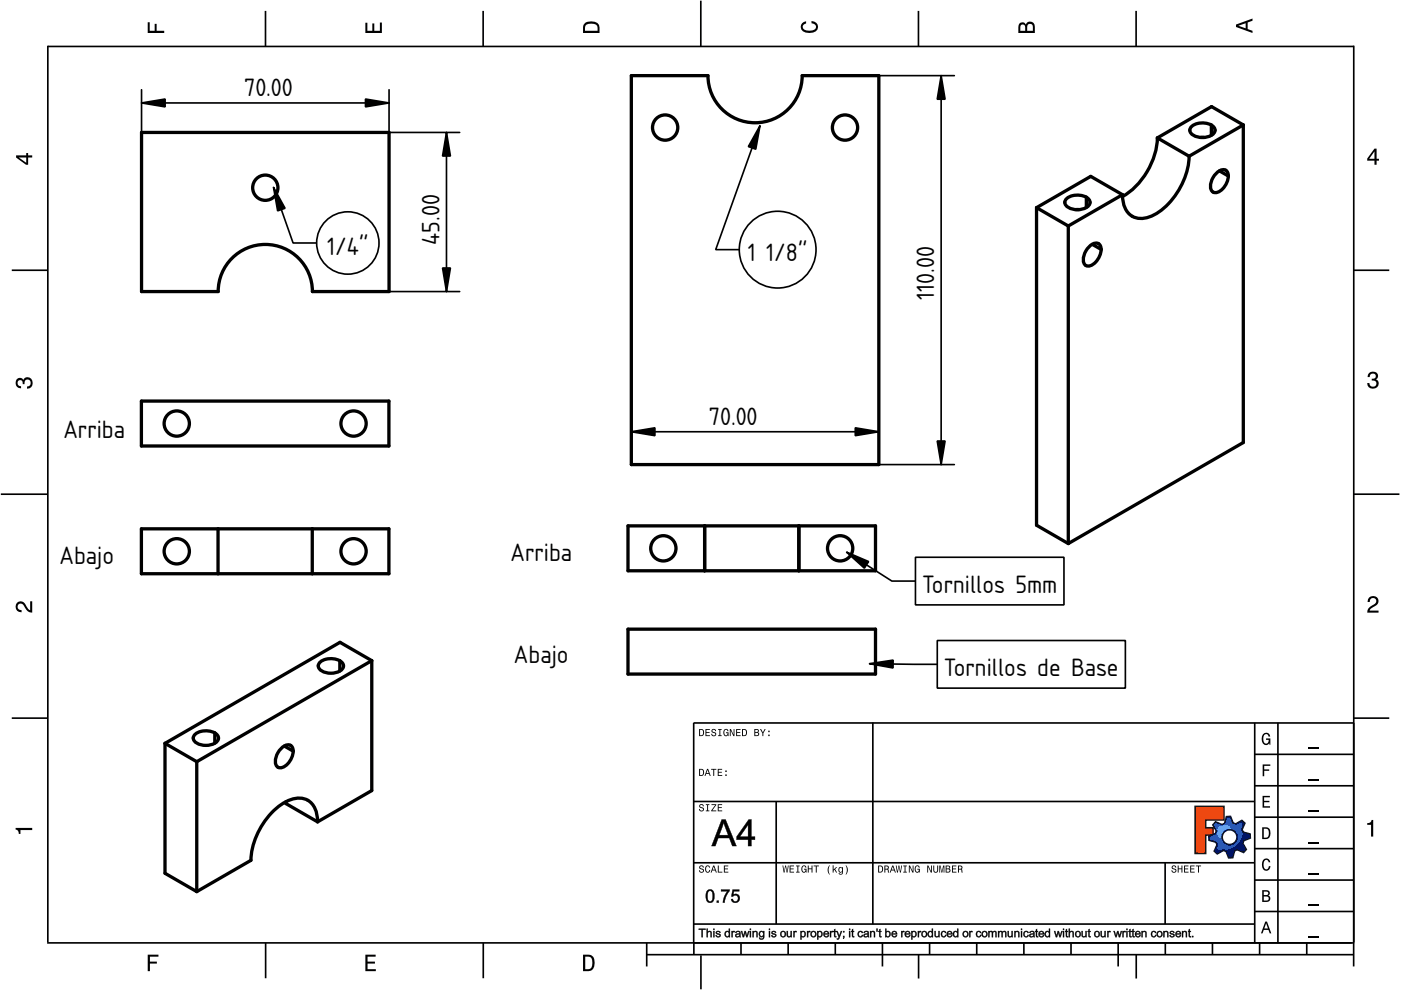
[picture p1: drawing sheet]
<svg xmlns="http://www.w3.org/2000/svg" width="297mm" height="210mm" viewBox="0 0 297 210" stroke-linecap="round" stroke-linejoin="round" font-family="sans-serif">
<defs><g id="words">
<g font-size="5">
<text x="51.8" y="20.4">70.00</text>
<text x="69.3" y="54">1/4&quot;</text>
<text x="93.2" y="52" transform="rotate(-90 93.2 52)">45.00</text>
<text x="158.5" y="55.4">1</text>
<text x="162.4" y="55.4">1/8&quot;</text>
<text x="198.1" y="63.5" transform="rotate(-90 198.1 63.5)">110.00</text>
<text x="13.4" y="92.9">Arriba</text>
<text x="150.3" y="90.1">70.00</text>
<text x="12.6" y="119.6">Abajo</text>
<text x="108.2" y="118.8">Arriba</text>
<text x="195.5" y="125.7">Tornillos 5mm</text>
<text x="109" y="140.5">Abajo</text>
<text x="200.1" y="143.3">Tornillos de Base</text>
</g>
</g></defs>
<g fill="none" stroke="#000" stroke-width=".35">
<path d="M10.1 9.7v190.1M10.1 9.9h277M56.3 2.3v7.5M102.4 2.3v7.5M148.6 .1v9.8M194.7 2.3v7.5M240.9 2.3v7.5M287 9.7v195.2M2.5 57.3h7.5M287.1 57.3h7.4M.2 104.8h10M287 104.8h9.7"/>
<path d="M2.5 152.3h7.5M147 153.3h140.1M147.1 153.3v49.1M185.1 153.2v42.8M266 159.9h21M266 153.3v46.7M270.9 153.3v46.7M287.1 152.3h7.4M147 169.9h119M164.6 169.9v26M266 179.9h21M266 173.3h21"/>
<path d="M266 166.6h21M10 199.9h277.1M56.3 199.9v7.5M102.5 199.9v7.5M137.1 199.9v5M147 195.9h119M147 182.9h119M157.1 199.9v2.5M167.1 199.9v2.5M177.1 199.9v2.5M187.1 199.9v5M197.1 199.9v2.5"/>
<path d="M207.1 199.9v2.5M217.1 199.9v2.5M227.1 199.9v2.5M237.1 199.9v5M247 182.9v13M247.1 199.9v2.5M257.1 199.9v2.5M266 193.3h21M266 186.6h21M267.1 199.9v2.5M277.1 199.9v2.5M137.1 202.4h150"/>
<path d="M148.6 202.6v7.2M194.8 202.4v5.1M240.9 202.4v5.1"/>
</g>
<g fill="#000">
<path d="M31.3 4.7h.4v1.8h1.1v-1.4h.4v1.4h1.6v.5h-3.5z" fill-rule="evenodd"/>
<path d="M77.5 4.8h.4v1.7h1v-1.5h.5v1.5h1.1v-1.7h.5v2.2h-3.5z" fill-rule="evenodd"/>
<path d="M124.1 4.9a2.19 2.19 0 0 0-.5 2.1h3.5v-1.2a1.42 1.42 0 0 0-1.7-1.3zM124.3 5.2a2.14 2.14 0 0 1 2.3 .3l.1 1h-2.7l.1-1z" fill-rule="evenodd"/>
<path d="M170.1 4.9l.8-.4v.5a.7 .7 0 0 0-.7 .5 .7 .7 0 0 0 .3 .8 1.69 1.69 0 0 0 2.5-.6 .9 .9 0 0 0-.9-.8v-.5a1.24 1.24 0 0 1 1.3 1.1 1.24 1.24 0 0 1-1 1.4 2.22 2.22 0 0 1-2.5-.7l-.1-.5z" fill-rule="evenodd"/>
<path d="M216.1 5l-.2 .8v1.2h3.5v-1.3a.98 .98 0 0 0-.7-1.1 .98 .98 0 0 0-1.2 .6 .84 .84 0 0 0-1.4-.2zM216.4 5.3a.54 .54 0 0 1 .7-.1 .54 .54 0 0 1 .3 .6v.7h-1.1zM217.9 5.2a.62 .62 0 0 1 .7-.1 .62 .62 0 0 1 .4 .6v.8h-1.2z" fill-rule="evenodd"/>
<path d="M262.1 5.2v.5l3.5 1.3v-.5l-1.1-.3v-1.4l1.1-.4v-.5zM262.6 5.5l1.5-.6v1.1z" fill-rule="evenodd"/>
<path d="M3.4 32.9v.5l2.1 1.5h.5v-1.5h.8v-.5h-.8v-.5h-.4v.5zM4 33.4h1.6v1.1z" fill-rule="evenodd"/>
<path d="M291.4 31.5l-1.5 2.1v.5h1.5v.8h.5v-.8h.5v-.4h-.5v-2.2zM291.4 32.1v1.6h-1.1z" fill-rule="evenodd"/>
<path d="M3.6 80.4a.86 .86 0 0 1 1.4 .1 1.06 1.06 0 0 1 1.2-.5 1.06 1.06 0 0 1 .7 1.2 1.1 1.1 0 0 1-1.2 1.2v-.4a.71 .71 0 0 0 .8-1 .71 .71 0 0 0-1.3-.1v.6h-.4a.61 .61 0 0 0-.3-.8 .61 .61 0 0 0-.8 .2 .61 .61 0 0 0 .2 .8l.6 .2v.4a1.15 1.15 0 0 1-1.2-.6 1.15 1.15 0 0 1 .3-1.3z" fill-rule="evenodd"/>
<path d="M290.3 79.1a1.08 1.08 0 0 1 1.3-.2 1.08 1.08 0 0 1 .5 1.3l-.4 .2a1.06 1.06 0 0 1 .6 1.3 1.06 1.06 0 0 1-1.2 .7 1.1 1.1 0 0 1-1.2-1.2h.4a.71 .71 0 0 0 1 .8 .71 .71 0 0 0 .1-1.3h-.6v-.4a.61 .61 0 0 0 .8-.3 .61 .61 0 0 0-.2-.8 .61 .61 0 0 0-.8 .2l-.2 .5h-.4z" fill-rule="evenodd"/>
<path d="M3.6 127.8a1.22 1.22 0 0 1 2 .7l.4 .6 .4 .3v-1.9h.4v2.4a1.8 1.8 0 0 1-1.7-1.4 .71 .71 0 0 0-.9-.5 .71 .71 0 0 0-.5 .8 .71 .71 0 0 0 .9 .6v.4a1.18 1.18 0 0 1-1.2-.6 1.18 1.18 0 0 1 .2-1.4z" fill-rule="evenodd"/>
<path d="M290.3 126.7a1.18 1.18 0 0 1 1.9 .3 1.18 1.18 0 0 1-1 1.7l-.5 .3-.3 .5h1.9v.4h-2.4a1.8 1.8 0 0 1 1.4-1.7 .71 .71 0 0 0 .5-.9 .71 .71 0 0 0-.9-.5 .71 .71 0 0 0-.5 .8h-.4z" fill-rule="evenodd"/>
<path d="M148.2 154.6v1.5h.5a.77 .77 0 0 0 .6-.8 .77 .77 0 0 0-.6-.7zM148.4 154.8a.58 .58 0 0 1 .7 .5 .58 .58 0 0 1-.7 .6zM149.6 154.6v1.5h.9v-.2h-.7v-.5h.6v-.2h-.6v-.4h.7v-.2zM151 154.7a.53 .53 0 0 0 0 .6 .53 .53 0 0 0 .6 .2 .32 .32 0 0 1-.3 .5 .32 .32 0 0 1-.3-.4h-.2a.5 .5 0 0 0 .7 .5 .5 .5 0 0 0 .1-.8l-.4-.1a.28 .28 0 0 1-.1-.4 .28 .28 0 0 1 .4-.1 .28 .28 0 0 1 .1 .3h.2a.51 .51 0 0 0-.3-.4 .51 .51 0 0 0-.5 .1zM152.3 154.6v.2h.2v1.1h-.2v.2h.7v-.2h-.3v-1.1h.3v-.2zM153.5 154.7a.81 .81 0 0 0 .5 1.4l.3-.2 .2 .2v-.8h-.6v.1h.4l-.2 .5a.6 .6 0 0 1-.5-.6 .6 .6 0 0 1 .4-.6l.2 .3h.2l-.1-.3a.53 .53 0 0 0-.8 0zM154.7 154.6v1.5h.2v-1.3l.6 1.3h.2v-1.5h-.2v1.2l-.5-1.2zM156.1 154.6v1.5h.9v-.2h-.7v-.5h.6v-.2h-.6v-.4h.7v-.2zM157.3 154.6v1.5h.5a.77 .77 0 0 0 .6-.8 .77 .77 0 0 0-.6-.7zM157.5 154.8a.58 .58 0 0 1 .7 .5 .58 .58 0 0 1-.7 .6zM159.9 154.6v1.5h.6a.42 .42 0 0 0 .5-.3 .42 .42 0 0 0-.3-.5l.2-.2-.1-.4zM160.1 154.8h.3a.23 .23 0 0 1 .3 .2 .23 .23 0 0 1-.3 .2h-.3zM160.1 155.4h.4a.26 .26 0 0 1 .3 .2 .26 .26 0 0 1-.3 .3h-.4zM161.1 154.6l.5 .9v.6h.2v-.6l.5-.9h-.2l-.4 .7-.3-.7zM162.9 155.8v.3h.3v-.3zM162.9 154.9v.3h.3v-.3z" fill-rule="evenodd"/>
<path d="M267.8 155.7a.85 .85 0 0 1 .9-.3 .85 .85 0 0 1 .6 .8h-.3l-.1-.3a.49 .49 0 0 0-.4-.3 .49 .49 0 0 0-.5 .3 1.2 1.2 0 0 0 .4 1.8 .66 .66 0 0 0 .6-.8h-.6v-.3h.9v1.3h-.1l-.1-.3-.3 .3a.85 .85 0 0 1-1.2-.7v-1.1z" fill-rule="evenodd"/>
<path d="M3.3 175.5h3.5v.5h-2.5v.8h-.3a.77 .77 0 0 0-.7-.9z" fill-rule="evenodd"/>
<path d="M148.4 170.6a.53 .53 0 0 0 0 .6 .53 .53 0 0 0 .6 .2 .32 .32 0 0 1-.3 .5 .32 .32 0 0 1-.3-.4h-.2a.5 .5 0 0 0 .7 .6 .5 .5 0 0 0 .1-.9l-.4-.1a.28 .28 0 0 1-.1-.4 .28 .28 0 0 1 .4-.1 .28 .28 0 0 1 .1 .4h.2a.51 .51 0 0 0-.3-.5 .51 .51 0 0 0-.5 .1zM149.7 170.5v.2h.2v1.1h-.2v.2h.7v-.2h-.3v-1.1h.3v-.2zM150.8 170.5v.2h.8l-.8 1.3h1.1v-.2h-.9l.9-1.3zM152.2 170.5v1.5h.9v-.2h-.7v-.5h.6v-.2h-.6v-.4h.7v-.2z" fill-rule="evenodd"/>
<path d="M148.2 163v1.5h.5a.77 .77 0 0 0 .6-.7 .77 .77 0 0 0-.6-.8zM148.4 163.2a.57 .57 0 0 1 .7 .6 .57 .57 0 0 1-.7 .5zM149.9 163l-.5 1.5h.2l.1-.4h.6l.2 .4h.2l-.6-1.5zM150 163.2l.3 .7h-.5zM150.8 163v.2h.4v1.3h.2v-1.3h.5v-.2zM152.2 163v1.5h.9v-.2h-.7v-.5h.6v-.2h-.6v-.4h.7v-.2zM153.8 164.2v.3h.3v-.3zM153.8 163.4v.3h.3v-.3z" fill-rule="evenodd"/>
<path d="M253.4 171h6.1v2.8h-3.9v1.7h1.6v1.5h-1.6v4h-2.2z" fill-rule="evenodd"/>
<path d="M257.7 174.3l-.5 .6 .7 1.3-.2 .6-1.4 .5v.9l1.5 .4 .3 .5-.7 1.4 .7 .5 1.3-.7 .6 .2 .5 1.4 .9-.1 .3-1.4 .6-.3 1.4 .6 .5-.6-.7-1.3 .2-.6 1.4-.5-.1-.9-1.4-.4-.3-.5 .6-1.4-.6-.6-1.3 .8-.6-.2-.5-1.4h-.9l-.4 1.5-.5 .2zM259.1 177.5a1.6 1.6 0 0 1 3.2 0 1.6 1.6 0 0 1-3.2 0z" fill-rule="evenodd"/>
<path d="M267.7 168.7h1.5v.3h-1.2v.8h1.1v.3h-1.1v.8h1.3v.3h-1.6z" fill-rule="evenodd"/>
<path d="M267.7 162.1h1.6v.3h-1.3v.7h1.1v.3h-1.1v1.2h-.3z" fill-rule="evenodd"/>
<path d="M267.6 175.4v2.5h.8a1.37 1.37 0 0 0 .7-2.2 1.56 1.56 0 0 0-1.5-.3zM267.9 175.7a.98 .98 0 0 1 1.2 .7 .98 .98 0 0 1-.7 1.2h-.5z" fill-rule="evenodd"/>
<path d="M289.9 174.5a.77 .77 0 0 0 .9-.6h.4v3.5h-.5v-2.5h-.8z" fill-rule="evenodd"/>
<path d="M148.4 183.6a.53 .53 0 0 0 0 .6 .53 .53 0 0 0 .6 .2 .32 .32 0 0 1-.3 .5 .32 .32 0 0 1-.3-.4h-.2a.5 .5 0 0 0 .7 .6 .5 .5 0 0 0 .1-.9l-.4-.1a.28 .28 0 0 1-.1-.4 .28 .28 0 0 1 .4-.1 .28 .28 0 0 1 .1 .4h.2a.51 .51 0 0 0-.3-.5 .51 .51 0 0 0-.5 .1zM149.6 183.7l-.1 .2a.67 .67 0 0 0 .1 .9 .67 .67 0 0 0 .8 .1l.2-.4h-.2l-.2 .3a.6 .6 0 0 1-.5-.5 .6 .6 0 0 1 .4-.6l.3 .3h.2l-.2-.4a.5 .5 0 0 0-.8 .1zM151.2 183.5l-.5 1.5h.2l.1-.4h.6l.2 .4h.2l-.6-1.5zM151.3 183.7l.3 .7h-.5zM152.2 183.5v1.5h1v-.2h-.8v-1.3zM153.5 183.5v1.5h.9v-.2h-.7v-.5h.6v-.2h-.6v-.4h.7v-.2z" fill-rule="evenodd"/>
<path d="M165.9 183.5l.3 1.5h.1l.3-1.3 .2 1.3h.2l.2-1.5h-.1l-.2 1.3-.2-1.3h-.2l-.2 1.3-.2-1.3zM167.4 183.5v1.5h1v-.2h-.8v-.5h.7v-.2h-.7v-.4h.7v-.2zM168.8 183.5v.2h.3v1.1h-.3v.2h.7v-.2h-.2v-1.1h.2v-.2zM170.1 183.7a.82 .82 0 0 0 .5 1.3l.3-.2 .1 .2v-.8h-.5v.2h.3l-.2 .4a.6 .6 0 0 1-.5-.5 .6 .6 0 0 1 .5-.6l.2 .3h.2l-.2-.4a.53 .53 0 0 0-.7 .1zM171.3 183.5v1.5h.2v-.7h.6v.7h.2v-1.5h-.2v.6h-.6v-.6zM172.5 183.5v.2h.5v1.3h.2v-1.3h.4v-.2zM175.8 183.5a1.35 1.35 0 0 0 .2 1.9 1.84 1.84 0 0 1 0-1.9zM176.5 183.5v1.5h.2v-.4l.2-.2 .4 .6h.2l-.4-.7 .4-.5h-.2l-.6 .6v-.9zM177.9 184a.59 .59 0 0 0-.2 .7 .59 .59 0 0 0 .7 .3l.1-.2a.31 .31 0 0 1-.1 .5 .31 .31 0 0 1-.4-.2h-.2a.47 .47 0 0 0 .5 .4 .47 .47 0 0 0 .4-.5v-1.2h-.2v.2l-.3-.2zM178 184.1l.1-.1a.42 .42 0 0 1 .4 .4 .42 .42 0 0 1-.4 .5l-.1-.3zM179.3 183.5a1.85 1.85 0 0 1 0 1.9 1.22 1.22 0 0 0 0-1.9z" fill-rule="evenodd"/>
<path d="M186.2 183.5v1.5h.5a.77 .77 0 0 0 .6-.7 .77 .77 0 0 0-.6-.8zM186.4 183.7a.58 .58 0 0 1 .6 .6 .58 .58 0 0 1-.6 .5zM187.5 183.5v1.5h.2v-.6a.45 .45 0 0 1 .5 .1 .45 .45 0 0 1 .1 .5h.2l-.2-.7a.42 .42 0 0 0 .1-.5 .42 .42 0 0 0-.4-.3zM187.7 183.7h.2a.26 .26 0 0 1 .4 .3 .26 .26 0 0 1-.4 .2h-.2zM189.2 183.5l-.6 1.5h.2l.2-.4h.6l.1 .4h.2l-.5-1.5zM189.3 183.7l.2 .7h-.4zM189.9 183.5l.3 1.5h.2l.2-1.3 .2 1.3h.2l.3-1.5h-.2l-.2 1.3-.2-1.3h-.2l-.2 1.3-.2-1.3zM191.5 183.5v.2h.3v1.1h-.3v.2h.8v-.2h-.3v-1.1h.3v-.2zM192.7 183.5v1.5h.2v-1.2l.5 1.2h.3v-1.5h-.2v1.2l-.6-1.2zM194.1 183.7a.81 .81 0 0 0 .5 1.3l.3-.2 .1 .2v-.8h-.5v.2h.3l-.2 .4a.6 .6 0 0 1-.5-.5 .6 .6 0 0 1 .5-.6l.2 .3h.2l-.2-.4a.53 .53 0 0 0-.7 .1zM196.6 183.5v1.5h.2v-1.2l.6 1.2h.2v-1.5h-.2v1.2l-.6-1.2zM197.9 183.5v.9a.52 .52 0 0 0 .5 .6 .52 .52 0 0 0 .5-.6v-.9h-.2v.9a.33 .33 0 0 1-.3 .5 .33 .33 0 0 1-.3-.5v-.9zM199.2 183.5v1.5h.1v-1.4l.3 1.4h.2l.3-1.4v1.4h.1v-1.5h-.2l-.3 1.3-.3-1.3zM200.5 183.5v1.5h.6a.42 .42 0 0 0 .4-.3 .42 .42 0 0 0-.2-.5l.2-.2-.1-.4zM200.7 183.7h.3a.23 .23 0 0 1 .3 .2 .23 .23 0 0 1-.3 .2h-.3zM200.7 184.3h.3a.26 .26 0 0 1 .3 .3 .26 .26 0 0 1-.3 .2h-.3zM201.8 183.5v1.5h1v-.2h-.8v-.5h.7v-.2h-.7v-.4h.8v-.2zM203.1 183.5v1.5h.2v-.6a.45 .45 0 0 1 .5 .1 .45 .45 0 0 1 .1 .5h.2l-.2-.7a.42 .42 0 0 0 .1-.5 .42 .42 0 0 0-.4-.3zM203.3 183.7h.3a.26 .26 0 0 1 .3 .3 .26 .26 0 0 1-.4 .2h-.2z" fill-rule="evenodd"/>
<path d="M248.5 183.6a.53 .53 0 0 0 0 .6 .53 .53 0 0 0 .6 .2 .32 .32 0 0 1-.2 .5 .32 .32 0 0 1-.3-.4h-.2a.5 .5 0 0 0 .6 .6 .5 .5 0 0 0 .2-.9l-.4-.1a.28 .28 0 0 1-.1-.4 .28 .28 0 0 1 .3-.1 .28 .28 0 0 1 .2 .4h.2a.51 .51 0 0 0-.3-.5 .51 .51 0 0 0-.6 .1zM249.7 183.5v1.5h.2v-.7h.6v.7h.2v-1.5h-.2v.6h-.6v-.6zM251 183.5v1.5h1v-.2h-.8v-.5h.7v-.2h-.7v-.4h.8v-.2zM252.3 183.5v1.5h1v-.2h-.8v-.5h.7v-.2h-.7v-.4h.8v-.2zM253.5 183.5v.2h.5v1.3h.2v-1.3h.5v-.2z" fill-rule="evenodd"/>
<path d="M268.3 195.4l-1 2.5h.4l.2-.7h1l.3 .7h.3l-.9-2.5zM268.4 195.8l.4 1.1h-.7z" fill-rule="evenodd"/>
<path d="M267.6 188.7v2.5h1a.7 .7 0 0 0 .7-.5 .7 .7 0 0 0-.4-.8 .61 .61 0 0 0 .3-.8 .61 .61 0 0 0-.7-.4zM267.9 189h.6a.38 .38 0 0 1 .4 .4 .38 .38 0 0 1-.5 .4h-.5zM267.9 190.1h.6a.44 .44 0 0 1 .5 .4 .44 .44 0 0 1-.5 .4h-.6z" fill-rule="evenodd"/>
<path d="M267.8 182.3a.85 .85 0 0 1 .9-.3 .85 .85 0 0 1 .6 .8h-.3l-.1-.2a.47 .47 0 0 0-.4-.3 .47 .47 0 0 0-.4 .3 1.21 1.21 0 0 0 .4 1.7 .64 .64 0 0 0 .5-.7h.4a.89 .89 0 0 1-.8 1 .89 .89 0 0 1-1-.7v-1.1z" fill-rule="evenodd"/>
<path d="M31.3 202.4h2.3v.4h-1.8v1.1h1.5v.4h-1.5v1.6h-.5z" fill-rule="evenodd"/>
<path d="M77.5 202.4h2.1v.4h-1.7v1.1h1.6v.4h-1.6v1.2h1.8v.4h-2.2z" fill-rule="evenodd"/>
<path d="M123.6 202.4v3.5h1.2a1.42 1.42 0 0 0 1.3-1.7 1.38 1.38 0 0 0-1.3-1.8zM124.1 202.8l1 .1a1.89 1.89 0 0 1 0 2.5l-1 .1z" fill-rule="evenodd"/>
</g>
<path d="M277.3 158.6h2.2M277.3 178.6h2.2M277.3 172h2.2M277.3 165.3h2.2M277.3 198.6h2.2M277.3 192h2.2M277.3 185.3h2.2" fill="none" stroke="#000" stroke-width=".25"/>
<g fill="#000">
<path d="M153 173.7h.9l2.3 5.7h-1l-.6-1.7h-2.3l-.6 1.7h-.9zM153 173.8l-2.1 5.6h.8l.5-1.8h2.5l.6 1.8h.8l-2.3-5.6zM153.4 174.4l-.2 .8-.7 1.9h1.9zM153.4 174.3l1.1 2.8h-2.1zM158.7 173.7h.6v3.7h.8v.7l-.8-.1v1.4h-.7v-1.4l-2.5 .1v-.7zM158.7 173.8l-2.5 3.6v.6h2.5l-.1 1.4h.7v-1.4h.8v-.6h-.8v-3.6zM158.6 174.9l-1.7 2.5h1.7zM158.7 174.7v2.7h-1.9z"/>
<path d="M153 173.8h.8l2.3 5.6h-.8l-.7-1.7h-2.3l-.6 1.7h-.8zM153.4 174.4l-.9 2.7h1.9zM158.7 173.8h.6v3.6h.8v.6h-.8v1.4h-.7v-1.4h-2.4v-.6zM158.6 174.9l-1.7 2.5h1.7z"/>
<path d="M148.1 196.9h1.5v.3l-.6-.1v1.6h-.3l.1-1.6-.7 .1zM148.2 196.9v.2h.6v1.6h.2l-.1-1.6h.7v-.2zM149.8 196.9h.3v.7a.47 .47 0 0 1 .5-.2 .47 .47 0 0 1 .3 .5v.8h-.3v-.8a.27 .27 0 0 0-.3-.3 .27 .27 0 0 0-.2 .4v.7h-.3zM149.8 196.9v1.8h.3l-.1-.7a.35 .35 0 0 1 .3-.5 .35 .35 0 0 1 .4 .4v.8h.2l-.1-.8a.43 .43 0 0 0-.3-.5 .43 .43 0 0 0-.5 .3l.1-.8zM151.2 196.9h.3v.3h-.3zM151.2 196.9v.3h.3v-.3zM151.2 197.4h.3v1.3h-.3zM151.2 197.4v1.3h.3v-1.3zM151.8 197.5l.2-.1a.47 .47 0 0 1 .8 .4h-.3a.23 .23 0 0 0-.2-.2 .23 .23 0 0 0-.3 .2l.3 .1a.48 .48 0 0 1 .5 .6 .48 .48 0 0 1-.8 .2l-.3-.4 .3-.1a.27 .27 0 0 0 .3 .3 .27 .27 0 0 0 .2-.3v.1a.55 .55 0 0 1-.6-.2 .55 .55 0 0 1-.1-.6zM151.9 197.6a.3 .3 0 0 0-.1 .3 .3 .3 0 0 0 .3 .2l.3 .1a.21 .21 0 0 1 .2 .2 .21 .21 0 0 1-.2 .2l-.4-.1-.1-.2h-.2a.5 .5 0 0 0 .6 .4 .5 .5 0 0 0 .4-.5l-.7-.4a.28 .28 0 0 1 .2-.3 .28 .28 0 0 1 .3 .3l.2-.1a.52 .52 0 0 0-.8-.1zM153.8 197.5a.45 .45 0 0 1 .7 .1v-.7h.3v1.8h-.3v-.2a.51 .51 0 0 1-.5 .2 .51 .51 0 0 1-.4-.5zM153.8 197.6a.56 .56 0 0 0-.1 .8 .56 .56 0 0 0 .9 0l-.1 .3h.3v-1.8h-.3l.1 .8a.45 .45 0 0 0-.8-.1zM154 197.7l-.1 .6 .2 .2a.4 .4 0 0 0 .4-.5 .4 .4 0 0 0-.5-.3zM153.9 197.7a.45 .45 0 0 1 .7 .3 .45 .45 0 0 1-.7 .4l-.1-.3zM155.1 197.4h.3v.2a.27 .27 0 0 1 .1-.3 .27 .27 0 0 1 .4 .2l-.1 .2-.4 .1v.9h-.3zM155.1 197.4v1.3h.2v-.7a.3 .3 0 0 1 .1-.3 .3 .3 0 0 1 .3 0l.1-.2-.3-.1-.2 .2v-.2zM156 197.5a.57 .57 0 0 1 .6-.2 .57 .57 0 0 1 .4 .6l.1 .8h-.3v-.2a.47 .47 0 0 1-.8 .2 .47 .47 0 0 1 .2-.8h.5a.31 .31 0 0 0-.3-.3 .31 .31 0 0 0-.3 .2h-.2zM156 197.6l-.1 .2h.2a.32 .32 0 0 1 .3-.3 .32 .32 0 0 1 .3 .1l.1 .3-.6 .1a.37 .37 0 0 0-.2 .6 .37 .37 0 0 0 .5 0l.3-.1v.2h.3l-.2-1a.57 .57 0 0 0-.9-.1zM156.2 198.2l-.1 .1a.31 .31 0 0 0 .3 .2 .31 .31 0 0 0 .3-.2l.1-.2zM156.1 198.2l.6-.2a.36 .36 0 0 1-.1 .6 .36 .36 0 0 1-.5-.4zM157.1 197.4h.3l.2 1 .3-1h.2l.3 1 .2-1h.3l-.4 1.3h-.3l-.2-1-.2 1h-.3zM157.1 197.4l.4 1.3h.2l.2-1 .3 1h.3l.4-1.3h-.2l-.3 1.2-.3-1.2h-.2l-.3 1-.3-1zM159 196.9h.3v.3h-.3zM159 196.9v.3h.2v-.3zM159 197.4h.3v1.3h-.3zM159 197.4v1.3h.2v-1.3zM159.5 197.4h.3v.2a.47 .47 0 0 1 .5-.2 .47 .47 0 0 1 .4 .5v.8h-.3v-.8a.26 .26 0 0 0-.2-.3 .26 .26 0 0 0-.3 .2l-.1 .9h-.3zM159.6 197.4v1.3h.2v-.9a.34 .34 0 0 1 .4-.3 .34 .34 0 0 1 .2 .4v.8h.2v-1a.44 .44 0 0 0-.5-.3 .44 .44 0 0 0-.4 .3l.1-.3zM161 197.5l.4-.2 .4 .3v-.2h.3v1.1a.6 .6 0 0 1-.5 .7 .6 .6 0 0 1-.7-.4h.3a.33 .33 0 0 0 .3 .2 .33 .33 0 0 0 .3-.2v-.3a.55 .55 0 0 1-.7 .2 .55 .55 0 0 1-.3-.7zM161.1 197.6a.56 .56 0 0 0-.1 .8 .56 .56 0 0 0 .8 0v.1a.4 .4 0 0 1-.1 .5 .4 .4 0 0 1-.5 0l-.3-.2a.54 .54 0 0 0 .7 .4 .54 .54 0 0 0 .4-.7v-1.1h-.2l.1 .3-.5-.3zM161.2 197.7v.5l.1 .2a.39 .39 0 0 0 .5-.4 .39 .39 0 0 0-.6-.3zM161.2 197.7a.45 .45 0 0 1 .7 .3 .45 .45 0 0 1-.7 .4l-.1-.4zM163 196.9h.3v.3h-.3zM163 196.9v.3h.3v-.3zM163 197.4h.3v1.3h-.3zM163 197.4v1.3h.3v-1.3zM163.6 197.5l.2-.1a.47 .47 0 0 1 .7 .4h-.2a.23 .23 0 0 0-.2-.2 .23 .23 0 0 0-.3 .2l.3 .1a.48 .48 0 0 1 .5 .6 .48 .48 0 0 1-.8 .2l-.3-.4 .3-.1a.27 .27 0 0 0 .2 .3 .27 .27 0 0 0 .3-.3v.1a.55 .55 0 0 1-.6-.2 .55 .55 0 0 1-.1-.6zM163.7 197.6a.3 .3 0 0 0-.1 .3 .3 .3 0 0 0 .3 .2l.3 .1a.21 .21 0 0 1 .2 .2 .21 .21 0 0 1-.2 .2l-.4-.1-.1-.2h-.2a.5 .5 0 0 0 .6 .4 .5 .5 0 0 0 .4-.5l-.7-.4a.28 .28 0 0 1 .2-.3 .28 .28 0 0 1 .3 .3l.2-.1a.52 .52 0 0 0-.8-.1zM165.4 198.1a.7 .7 0 0 1 1.4 0 .7 .7 0 0 1-1.4 0zM165.5 198.1a.61 .61 0 0 0 1.2 0 .61 .61 0 0 0-1.2 0zM165.8 197.7a.42 .42 0 0 0-.1 .6 .42 .42 0 0 0 .6 .1 .42 .42 0 0 0 .1-.6 .42 .42 0 0 0-.6-.1zM165.7 197.7a.47 .47 0 0 1 .7 .4 .47 .47 0 0 1-.7 .3l-.1-.3zM166.8 197.4h.3v1a.29 .29 0 0 0 .4 0 .29 .29 0 0 0 .1-.3v-.7h.3v1.3h-.3l.1-.2a.44 .44 0 0 1-.5 .3 .44 .44 0 0 1-.4-.4zM166.8 197.4l.1 1a.44 .44 0 0 0 .4 .3 .44 .44 0 0 0 .4-.3v.3h.2v-1.3h-.3l.1 .7a.36 .36 0 0 1-.3 .5 .36 .36 0 0 1-.4-.5v-.7zM168.2 197.4h.3v.2a.27 .27 0 0 1 .2-.3 .27 .27 0 0 1 .3 .2l-.1 .2-.4 .1v.9h-.3zM168.2 197.4v1.3h.2v-.7a.3 .3 0 0 1 .1-.3 .3 .3 0 0 1 .4 0v-.2l-.3-.1-.1 .2-.1-.2zM169.7 197.4h.3l-.1 .2a.54 .54 0 0 1 .7-.2 .54 .54 0 0 1 .3 .6 .58 .58 0 0 1-.3 .7 .58 .58 0 0 1-.7-.1l.1 .6h-.3zM169.7 197.4v1.8h.2v-.8a.54 .54 0 0 0 .7 0 .54 .54 0 0 0 .1-.7 .54 .54 0 0 0-.8-.1v.1v-.3zM170.1 197.7l-.1 .6 .1 .2a.43 .43 0 0 0 .5-.4 .43 .43 0 0 0-.4-.5zM170 197.7a.45 .45 0 0 1 .6 .4 .45 .45 0 0 1-.6 .4l-.1-.4zM171.1 197.4h.3v.2a.27 .27 0 0 1 .1-.3 .27 .27 0 0 1 .3 .2v.2l-.4 .1v.9h-.3zM171.1 197.4v1.3h.2v-.7a.3 .3 0 0 1 .1-.3 .3 .3 0 0 1 .3 0l.1-.2-.3-.1-.2 .2v-.2zM171.8 198.1a.7 .7 0 0 1 1.4 0 .7 .7 0 0 1-1.4 0zM171.9 198.1a.61 .61 0 0 0 1.2 0 .61 .61 0 0 0-1.2 0zM172.2 197.7a.42 .42 0 0 0-.1 .6 .42 .42 0 0 0 .6 .1 .42 .42 0 0 0 .1-.6 .42 .42 0 0 0-.6-.1zM172.2 197.7a.47 .47 0 0 1 .7 .4 .47 .47 0 0 1-.7 .3l-.2-.3zM173.2 197.4h.3v.2a.54 .54 0 0 1 .6-.2 .54 .54 0 0 1 .3 .6 .58 .58 0 0 1-.3 .7 .58 .58 0 0 1-.7-.1l.1 .6h-.3zM173.3 197.4v1.8h.2l-.1-.8a.54 .54 0 0 0 .8 0 .54 .54 0 0 0 0-.7 .54 .54 0 0 0-.7-.1l-.1 .1 .1-.3zM173.6 197.7l-.1 .6 .2 .2a.43 .43 0 0 0 .4-.4 .43 .43 0 0 0-.4-.5zM173.5 197.7a.45 .45 0 0 1 .7 .4 .45 .45 0 0 1-.7 .4l-.1-.4zM174.7 197.5a.62 .62 0 0 1 .8-.1 .62 .62 0 0 1 .3 .7h-.9a.35 .35 0 0 0 .2 .4 .35 .35 0 0 0 .4-.3l.3 .1a.58 .58 0 0 1-.4 .5 .58 .58 0 0 1-.7-.2l-.2-.5zM174.8 197.6a.62 .62 0 0 0 0 1 .62 .62 0 0 0 1-.3h-.3a.38 .38 0 0 1-.4 .3 .38 .38 0 0 1-.3-.5h.9a.56 .56 0 0 0-.2-.6 .56 .56 0 0 0-.7 .1zM175 197.7l-.2 .2h.7a.31 .31 0 0 0-.2-.3 .31 .31 0 0 0-.3 .1zM174.9 197.6h.5l.2 .4h-.8zM175.9 197.4h.3v.2a.27 .27 0 0 1 .2-.3 .27 .27 0 0 1 .3 .2l-.1 .2-.4 .1v.9h-.3zM176 197.4v1.3h.2v-.7a.3 .3 0 0 1 0-.3 .3 .3 0 0 1 .4 0l.1-.2-.3-.1-.2 .2v-.2zM176.8 197.1l.3-.2v.5h.2v.2h-.2v.8l.2 .1v.2a.36 .36 0 0 1-.4 0 .36 .36 0 0 1-.1-.4v-.7h-.2v-.2h.2zM176.8 197.1l.1 .4-.2-.1v.2l.2-.1v.8a.28 .28 0 0 0 .1 .3 .28 .28 0 0 0 .3 .1l-.3-.4v-.8l.3 .1v-.2l-.3 .1 .1-.5zM177.3 197.4h.3l.3 1.1 .4-1.1h.3l-.7 1.6-.2 .2h-.3v-.3h.3l.1-.2zM177.3 197.4l.6 1.3-.2 .3h-.3l.1 .2h.2l.8-1.8h-.2l-.4 1.1-.3-1.1zM178.7 197.4h.3v.3h-.3zM178.8 197.4v.3h.2v-.3zM178.7 198.4h.3v.5l-.2 .2-.1-.2 .2-.2h-.2zM178.8 198.4v.3h.1l-.1 .3 .2-.6zM180 196.9h.3v.3h-.3zM180 196.9v.3h.2v-.3zM180 197.4h.3v1.3h-.3zM180 197.4v1.3h.2v-1.3zM180.6 197.1l.3-.2v.5h.2v.2h-.2v.8l.2 .1v.2a.36 .36 0 0 1-.4 0 .36 .36 0 0 1-.1-.4v-.7h-.2v-.2h.2zM180.6 197.1l.1 .4-.2-.1v.2l.2-.1v.8a.28 .28 0 0 0 .1 .3 .28 .28 0 0 0 .3 .1l-.3-.4v-.8l.3 .1v-.2l-.3 .1 .1-.5zM182 197.5a.55 .55 0 0 1 .6-.2 .55 .55 0 0 1 .4 .5l-.3 .1a.31 .31 0 0 0-.3-.3 .31 .31 0 0 0-.3 .2v.5a.29 .29 0 0 0 .4 .2 .29 .29 0 0 0 .2-.3h.3a.61 .61 0 0 1-.8 .5 .61 .61 0 0 1-.4-.8zM182 197.6a.6 .6 0 0 0 .1 1 .6 .6 0 0 0 .9-.3l-.2-.1a.35 .35 0 0 1-.4 .4 .35 .35 0 0 1-.3-.3v-.5a.34 .34 0 0 1 .3-.3 .34 .34 0 0 1 .3 .3h.2a.54 .54 0 0 0-.9-.2zM183.2 197.5a.57 .57 0 0 1 .6-.2 .57 .57 0 0 1 .4 .6l.1 .8h-.3v-.2a.47 .47 0 0 1-.8 .2 .47 .47 0 0 1 .2-.8h.5a.31 .31 0 0 0-.3-.3 .31 .31 0 0 0-.3 .2h-.2zM183.2 197.6l-.1 .2h.2a.32 .32 0 0 1 .3-.3 .32 .32 0 0 1 .3 .1l.1 .3-.6 .1a.37 .37 0 0 0-.2 .6 .37 .37 0 0 0 .5 0l.3-.1v.2h.3l-.2-1a.57 .57 0 0 0-.9-.1zM183.4 198.2v.1a.31 .31 0 0 0 .2 .2 .31 .31 0 0 0 .3-.2l.1-.2zM183.4 198.2l.6-.2a.36 .36 0 0 1-.2 .6 .36 .36 0 0 1-.5-.4zM184.4 197.4h.3v.2a.47 .47 0 0 1 .6-.2 .47 .47 0 0 1 .3 .5v.8h-.3v-.8a.26 .26 0 0 0-.2-.3 .26 .26 0 0 0-.3 .2l-.1 .9h-.3zM184.5 197.4v1.3h.2v-.9a.34 .34 0 0 1 .4-.3 .34 .34 0 0 1 .2 .4v.8h.2v-1a.44 .44 0 0 0-.5-.3 .44 .44 0 0 0-.4 .3l.1-.3zM185.8 196.9h.3l-.1 .7h-.2zM185.8 196.9l.1 .7h.1l.1-.7zM186.4 197.1l.3-.2-.1 .5h.3v.2h-.3l.1 .8 .2 .1v.2a.36 .36 0 0 1-.4 0 .36 .36 0 0 1-.1-.4v-.7h-.2v-.2h.2zM186.4 197.1l.1 .4-.2-.1v.2l.2-.1v.8a.28 .28 0 0 0 0 .3 .28 .28 0 0 0 .4 .1l-.3-.4v-.8l.2 .1v-.2l-.2 .1v-.5zM187.6 196.9h.3v.7a.52 .52 0 0 1 .6-.2 .52 .52 0 0 1 .3 .5 .6 .6 0 0 1-.2 .7 .6 .6 0 0 1-.7 0v.1h-.3zM187.7 196.9v1.8h.2v-.3a.57 .57 0 0 0 .8 0 .57 .57 0 0 0-.1-.9h-.5l-.2 .2v-.8zM188 197.7a.4 .4 0 0 0-.1 .6 .4 .4 0 0 0 .5 .1v-.7l-.2-.1zM188 197.7a.44 .44 0 0 1 .6 .4 .44 .44 0 0 1-.7 .3zM189.2 197.5a.62 .62 0 0 1 .7-.1 .62 .62 0 0 1 .3 .7h-.9a.35 .35 0 0 0 .3 .4 .35 .35 0 0 0 .4-.3l.2 .1a.58 .58 0 0 1-.4 .5 .58 .58 0 0 1-.6-.2l-.2-.5zM189.2 197.6a.62 .62 0 0 0 .1 1 .62 .62 0 0 0 .9-.3h-.2a.38 .38 0 0 1-.5 .3 .38 .38 0 0 1-.3-.5h1a.56 .56 0 0 0-.3-.6 .56 .56 0 0 0-.7 .1zM189.4 197.7l-.1 .2h.6a.31 .31 0 0 0-.1-.3 .31 .31 0 0 0-.4 .1zM189.3 197.6h.5l.2 .4h-.8zM191 197.4h.3v.2a.27 .27 0 0 1 .2-.3 .27 .27 0 0 1 .3 .2l-.1 .2-.4 .1v.9h-.3zM191.1 197.4v1.3h.2l-.1-.7a.3 .3 0 0 1 .1-.3 .3 .3 0 0 1 .4 0l.1-.2-.3-.1-.2 .2v-.2zM192 197.5a.62 .62 0 0 1 .7-.1 .62 .62 0 0 1 .3 .7h-.9a.35 .35 0 0 0 .3 .4 .35 .35 0 0 0 .4-.3l.2 .1a.58 .58 0 0 1-.4 .5 .58 .58 0 0 1-.6-.2l-.2-.5zM192 197.6a.62 .62 0 0 0 .1 1 .62 .62 0 0 0 .9-.3h-.2a.38 .38 0 0 1-.5 .3 .38 .38 0 0 1-.3-.5h1a.56 .56 0 0 0-.3-.6 .56 .56 0 0 0-.7 .1zM192.2 197.7l-.1 .2h.6a.31 .31 0 0 0-.1-.3 .31 .31 0 0 0-.4 .1zM192.1 197.6h.5l.2 .4h-.8zM193.2 197.4h.3l-.1 .2a.54 .54 0 0 1 .7-.2 .54 .54 0 0 1 .3 .6 .58 .58 0 0 1-.3 .7 .58 .58 0 0 1-.7-.1l.1 .6h-.3zM193.2 197.4v1.8h.2v-.8a.54 .54 0 0 0 .7 0 .54 .54 0 0 0 .1-.7 .54 .54 0 0 0-.8-.1v.1v-.3zM193.6 197.7l-.1 .6 .1 .2a.43 .43 0 0 0 .5-.4 .43 .43 0 0 0-.4-.5zM193.5 197.7a.45 .45 0 0 1 .7 .4 .45 .45 0 0 1-.7 .4l-.1-.4zM194.6 197.4h.3v.2a.27 .27 0 0 1 .1-.3 .27 .27 0 0 1 .4 .2l-.1 .2-.4 .1v.9h-.3zM194.6 197.4v1.3h.2v-.7a.3 .3 0 0 1 .1-.3 .3 .3 0 0 1 .3 0l.1-.2-.3-.1-.2 .2v-.2zM195.3 198.1a.7 .7 0 0 1 1.4 0 .7 .7 0 0 1-1.4 0zM195.4 198.1a.61 .61 0 0 0 1.2 0 .61 .61 0 0 0-1.2 0zM195.7 197.7a.42 .42 0 0 0-.1 .6 .42 .42 0 0 0 .6 .1 .42 .42 0 0 0 .1-.6 .42 .42 0 0 0-.6-.1zM195.7 197.7a.47 .47 0 0 1 .7 .4 .47 .47 0 0 1-.7 .3l-.2-.3zM196.8 197.5a.45 .45 0 0 1 .8 .1l-.1-.7h.3v1.8h-.2v-.2a.51 .51 0 0 1-.6 .2 .51 .51 0 0 1-.3-.5zM196.9 197.6a.56 .56 0 0 0-.1 .8 .56 .56 0 0 0 .8 0v.3h.2v-1.8h-.2v.8a.45 .45 0 0 0-.7-.1zM197 197.7v.6l.1 .2a.4 .4 0 0 0 .5-.5 .4 .4 0 0 0-.6-.3zM197 197.7a.45 .45 0 0 1 .6 .3 .45 .45 0 0 1-.6 .4l-.1-.3zM198.1 197.4h.3l.1 1a.29 .29 0 0 0 .3 0 .29 .29 0 0 0 .1-.3v-.7h.3v1.3h-.2v-.2a.44 .44 0 0 1-.4 .3 .44 .44 0 0 1-.4-.4zM198.2 197.4v1a.44 .44 0 0 0 .4 .3 .44 .44 0 0 0 .4-.3v.3h.2v-1.3h-.2v.7a.36 .36 0 0 1-.3 .5 .36 .36 0 0 1-.4-.5l.1-.7zM199.6 197.5a.55 .55 0 0 1 .6-.2 .55 .55 0 0 1 .4 .5l-.2 .1a.31 .31 0 0 0-.3-.3 .31 .31 0 0 0-.3 .2v.5a.29 .29 0 0 0 .3 .2 .29 .29 0 0 0 .3-.3h.2a.61 .61 0 0 1-.8 .5 .61 .61 0 0 1-.3-.8zM199.7 197.6a.6 .6 0 0 0 0 1 .6 .6 0 0 0 .9-.3l-.2-.1a.35 .35 0 0 1-.3 .4 .35 .35 0 0 1-.4-.3v-.5a.34 .34 0 0 1 .3-.3 .34 .34 0 0 1 .4 .3h.2a.54 .54 0 0 0-.9-.2zM200.9 197.5a.62 .62 0 0 1 .7-.1 .62 .62 0 0 1 .3 .7h-.9a.35 .35 0 0 0 .3 .4 .35 .35 0 0 0 .4-.3l.2 .1a.58 .58 0 0 1-.4 .5 .58 .58 0 0 1-.6-.2l-.2-.5zM200.9 197.6a.62 .62 0 0 0 .1 1 .62 .62 0 0 0 .9-.3h-.2a.38 .38 0 0 1-.5 .3 .38 .38 0 0 1-.2-.5h.9a.56 .56 0 0 0-.3-.6 .56 .56 0 0 0-.7 .1zM201.1 197.7l-.1 .2h.6a.31 .31 0 0 0-.1-.3 .31 .31 0 0 0-.4 .1zM201.1 197.6h.4l.2 .4h-.8zM202.2 197.5a.45 .45 0 0 1 .7 .1v-.7h.3v1.8h-.3l.1-.2a.51 .51 0 0 1-.6 .2 .51 .51 0 0 1-.4-.5zM202.2 197.6a.56 .56 0 0 0-.1 .8 .56 .56 0 0 0 .9 0v.3h.2v-1.8h-.3l.1 .8a.45 .45 0 0 0-.8-.1zM202.4 197.7l-.1 .6 .2 .2a.4 .4 0 0 0 .4-.5 .4 .4 0 0 0-.5-.3zM202.3 197.7a.45 .45 0 0 1 .7 .3 .45 .45 0 0 1-.7 .4l-.1-.3zM204.1 198.1a.69 .69 0 0 1 1.3 0 .69 .69 0 0 1-1.3 0zM204.1 198.1a.65 .65 0 0 0 1.3 0 .65 .65 0 0 0-1.3 0zM204.5 197.7a.42 .42 0 0 0-.1 .6 .42 .42 0 0 0 .5 .1 .42 .42 0 0 0 .1-.6 .42 .42 0 0 0-.5-.1zM204.4 197.7a.47 .47 0 0 1 .7 .4 .47 .47 0 0 1-.7 .3l-.1-.3zM205.5 197.4h.2v.2a.27 .27 0 0 1 .2-.3 .27 .27 0 0 1 .3 .2l-.1 .2-.3 .1v.9h-.3zM205.5 197.4v1.3h.2v-.7a.3 .3 0 0 1 .1-.3 .3 .3 0 0 1 .3 0l.1-.2-.3-.1-.2 .2v-.2zM207 197.5a.55 .55 0 0 1 .6-.2 .55 .55 0 0 1 .4 .5l-.2 .1a.31 .31 0 0 0-.3-.3 .31 .31 0 0 0-.3 .2v.5a.29 .29 0 0 0 .3 .2 .29 .29 0 0 0 .3-.3h.2a.61 .61 0 0 1-.7 .5 .61 .61 0 0 1-.4-.8zM207.1 197.6a.6 .6 0 0 0 0 1 .6 .6 0 0 0 .9-.3l-.2-.1a.35 .35 0 0 1-.3 .4 .35 .35 0 0 1-.4-.3v-.5a.34 .34 0 0 1 .4-.3 .34 .34 0 0 1 .3 .3h.2a.54 .54 0 0 0-.9-.2zM208.1 198.1a.7 .7 0 0 1 1.4 0 .7 .7 0 0 1-1.4 0zM208.2 198.1a.61 .61 0 0 0 1.2 0 .61 .61 0 0 0-1.2 0zM208.5 197.7a.42 .42 0 0 0-.1 .6 .42 .42 0 0 0 .6 .1 .42 .42 0 0 0 .1-.6 .42 .42 0 0 0-.6-.1zM208.4 197.7a.47 .47 0 0 1 .8 .4 .47 .47 0 0 1-.8 .3l-.1-.3zM209.5 197.4h.3l-.1 .2a.43 .43 0 0 1 .4-.3 .43 .43 0 0 1 .4 .3 .43 .43 0 0 1 .5-.2 .43 .43 0 0 1 .3 .4v.9h-.3v-.8a.23 .23 0 0 0-.1-.3 .23 .23 0 0 0-.3 .2v.9h-.3v-.8a.23 .23 0 0 0-.3-.3 .23 .23 0 0 0-.2 .3v.8h-.3zM209.5 197.4v1.3h.3l-.1-.7a.33 .33 0 0 1 .2-.4 .33 .33 0 0 1 .4 .3v.8h.2v-.8a.33 .33 0 0 1 .2-.3 .33 .33 0 0 1 .4 .1v1h.2l-.1-.9a.39 .39 0 0 0-.3-.4 .39 .39 0 0 0-.4 .3 .41 .41 0 0 0-.4-.3 .41 .41 0 0 0-.4 .3v-.3zM211.6 197.4h.2v.2a.43 .43 0 0 1 .4-.3 .43 .43 0 0 1 .4 .3 .43 .43 0 0 1 .5-.2 .43 .43 0 0 1 .3 .4v.9h-.3v-.8a.23 .23 0 0 0-.2-.3 .23 .23 0 0 0-.3 .2v.9h-.3v-.8a.23 .23 0 0 0-.2-.3 .23 .23 0 0 0-.2 .3v.8h-.3zM211.6 197.4v1.3h.2v-.7a.33 .33 0 0 1 .2-.4 .33 .33 0 0 1 .4 .3v.8h.2l-.1-.8a.33 .33 0 0 1 .2-.3 .33 .33 0 0 1 .4 .1v1h.2v-.9a.39 .39 0 0 0-.3-.4 .39 .39 0 0 0-.5 .3 .41 .41 0 0 0-.4-.3 .41 .41 0 0 0-.3 .3v-.3zM213.6 197.4h.3l.1 1a.29 .29 0 0 0 .3 0 .29 .29 0 0 0 .1-.3v-.7h.3v1.3h-.2v-.2a.44 .44 0 0 1-.4 .3 .44 .44 0 0 1-.4-.4zM213.7 197.4v1a.44 .44 0 0 0 .4 .3 .44 .44 0 0 0 .5-.3l-.1 .3h.2v-1.3h-.2v.7a.36 .36 0 0 1-.3 .5 .36 .36 0 0 1-.4-.5l.1-.7zM215 197.4h.3v.2a.47 .47 0 0 1 .5-.2 .47 .47 0 0 1 .4 .5v.8h-.3v-.8a.26 .26 0 0 0-.2-.3 .26 .26 0 0 0-.3 .2l-.1 .9h-.3zM215.1 197.4v1.3h.2v-.9a.34 .34 0 0 1 .4-.3 .34 .34 0 0 1 .2 .4v.8h.2v-1a.44 .44 0 0 0-.5-.3 .44 .44 0 0 0-.4 .3l.1-.3zM216.4 196.9h.3v.3h-.3zM216.5 196.9v.3h.2v-.3zM216.4 197.4h.3v1.3h-.3zM216.5 197.4v1.3h.2v-1.3zM217.1 197.5a.55 .55 0 0 1 .6-.2 .55 .55 0 0 1 .4 .5l-.2 .1a.31 .31 0 0 0-.3-.3 .31 .31 0 0 0-.3 .2v.5a.29 .29 0 0 0 .3 .2 .29 .29 0 0 0 .3-.3h.2a.61 .61 0 0 1-.8 .5 .61 .61 0 0 1-.3-.8zM217.2 197.6a.6 .6 0 0 0 0 1 .6 .6 0 0 0 .9-.3l-.2-.1a.35 .35 0 0 1-.3 .4 .35 .35 0 0 1-.4-.3v-.5a.34 .34 0 0 1 .3-.3 .34 .34 0 0 1 .4 .3h.2a.54 .54 0 0 0-.9-.2zM218.3 197.5a.57 .57 0 0 1 .7-.2 .57 .57 0 0 1 .4 .6l.1 .8h-.4v-.2a.47 .47 0 0 1-.7 .2 .47 .47 0 0 1 .1-.8h.6a.31 .31 0 0 0-.3-.3 .31 .31 0 0 0-.3 .2h-.3zM218.4 197.6l-.1 .2h.2a.32 .32 0 0 1 .2-.3 .32 .32 0 0 1 .3 .1l.1 .3-.6 .1a.37 .37 0 0 0-.2 .6 .37 .37 0 0 0 .6 0l.3-.1v.2h.2l-.1-1a.57 .57 0 0 0-.9-.1zM218.5 198.2v.1a.31 .31 0 0 0 .3 .2 .31 .31 0 0 0 .3-.2v-.2zM218.5 198.2l.6-.2a.36 .36 0 0 1-.2 .6 .36 .36 0 0 1-.5-.4zM219.6 197.1l.3-.2v.5h.2v.2h-.2v.8l.2 .1v.2a.36 .36 0 0 1-.4 0 .36 .36 0 0 1-.1-.4v-.7h-.2v-.2h.2zM219.6 197.1l.1 .4-.2-.1v.2l.2-.1v.8a.28 .28 0 0 0 .1 .3 .28 .28 0 0 0 .3 .1l-.3-.4v-.8l.3 .1v-.2l-.3 .1 .1-.5zM220.3 197.5a.62 .62 0 0 1 .8-.1 .62 .62 0 0 1 .3 .7h-.9a.35 .35 0 0 0 .2 .4 .35 .35 0 0 0 .4-.3l.3 .1a.58 .58 0 0 1-.4 .5 .58 .58 0 0 1-.7-.2l-.1-.5zM220.4 197.6a.62 .62 0 0 0 0 1 .62 .62 0 0 0 1-.3h-.3a.38 .38 0 0 1-.4 .3 .38 .38 0 0 1-.3-.5h.9a.56 .56 0 0 0-.2-.6 .56 .56 0 0 0-.7 .1zM220.6 197.7l-.2 .2h.7a.31 .31 0 0 0-.2-.3 .31 .31 0 0 0-.3 .1zM220.5 197.6h.5l.2 .4h-.8zM221.6 197.5a.45 .45 0 0 1 .8 .1v-.7h.3v1.8h-.3v-.2a.51 .51 0 0 1-.6 .2 .51 .51 0 0 1-.3-.5zM221.7 197.6a.56 .56 0 0 0-.1 .8 .56 .56 0 0 0 .9 0l-.1 .3h.2v-1.8h-.2v.8a.45 .45 0 0 0-.7-.1zM221.9 197.7l-.1 .6 .2 .2a.4 .4 0 0 0 .4-.5 .4 .4 0 0 0-.5-.3zM221.8 197.7a.45 .45 0 0 1 .7 .3 .45 .45 0 0 1-.7 .4l-.1-.3zM223.4 197.4h.3l.3 1 .2-1h.3l.2 1 .3-1h.3l-.4 1.3h-.3l-.2-1-.3 1h-.2zM223.5 197.4l.4 1.3h.2l.2-1 .3 1h.2l.5-1.3h-.3l-.3 1.2-.2-1.2h-.2l-.3 1-.3-1zM225.3 196.9h.3v.3h-.3zM225.4 196.9v.3h.2v-.3zM225.3 197.4h.3v1.3h-.3zM225.4 197.4v1.3h.2v-1.3zM226 197.1l.3-.2-.1 .5h.3v.2h-.3l.1 .8 .2 .1v.2a.36 .36 0 0 1-.4 0 .36 .36 0 0 1-.1-.4v-.7h-.2v-.2h.2zM226 197.1v.4l-.2-.1v.2l.2-.1v.8a.28 .28 0 0 0 .1 .3 .28 .28 0 0 0 .4 .1l-.3-.4v-.8l.2 .1v-.2l-.2 .1v-.5zM226.6 196.9h.3l-.1 .7a.47 .47 0 0 1 .6-.2 .47 .47 0 0 1 .3 .5v.8h-.3v-.8a.27 .27 0 0 0-.3-.3 .27 .27 0 0 0-.2 .4v.7h-.3zM226.6 196.9v1.8h.2v-.7a.35 .35 0 0 1 .3-.5 .35 .35 0 0 1 .4 .4l-.1 .8h.3l-.1-.8a.43 .43 0 0 0-.3-.5 .43 .43 0 0 0-.5 .3v-.8zM227.9 198.1a.7 .7 0 0 1 1.4 0 .7 .7 0 0 1-1.4 0zM228 198.1a.61 .61 0 0 0 1.2 0 .61 .61 0 0 0-1.2 0zM228.3 197.7a.42 .42 0 0 0-.1 .6 .42 .42 0 0 0 .6 .1 .42 .42 0 0 0 .1-.6 .42 .42 0 0 0-.6-.1zM228.2 197.7a.47 .47 0 0 1 .8 .4 .47 .47 0 0 1-.8 .3l-.1-.3zM229.3 197.4h.3v1a.29 .29 0 0 0 .4 0 .29 .29 0 0 0 .1-.3v-.7h.3v1.3h-.3l.1-.2a.44 .44 0 0 1-.5 .3 .44 .44 0 0 1-.4-.4zM229.3 197.4l.1 1a.44 .44 0 0 0 .4 .3 .44 .44 0 0 0 .4-.3v.3h.2v-1.3h-.2v.7a.36 .36 0 0 1-.3 .5 .36 .36 0 0 1-.4-.5v-.7zM230.7 197.1l.3-.2v.5h.3v.2h-.3v.8l.2 .1 .1 .2a.36 .36 0 0 1-.4 0 .36 .36 0 0 1-.2-.4l.1-.7h-.2v-.2h.2zM230.8 197.1v.4l-.2-.1v.2l.2-.1v.8a.28 .28 0 0 0 .1 .3 .28 .28 0 0 0 .3 .1l-.2-.4v-.8l.2 .1v-.2l-.2 .1v-.5zM231.9 198.1a.7 .7 0 0 1 1.4 0 .7 .7 0 0 1-1.4 0zM232 198.1a.61 .61 0 0 0 1.2 0 .61 .61 0 0 0-1.2 0zM232.3 197.7a.42 .42 0 0 0-.1 .6 .42 .42 0 0 0 .6 .1 .42 .42 0 0 0 .1-.6 .42 .42 0 0 0-.6-.1zM232.3 197.7a.47 .47 0 0 1 .7 .4 .47 .47 0 0 1-.7 .3l-.1-.3zM233.3 197.4h.3l.1 1a.29 .29 0 0 0 .3 0 .29 .29 0 0 0 .2-.3v-.7h.3v1.3h-.3v-.2a.44 .44 0 0 1-.4 .3 .44 .44 0 0 1-.4-.4zM233.4 197.4v1a.44 .44 0 0 0 .5 .3 .44 .44 0 0 0 .4-.3l-.1 .3h.2v-1.3h-.2v.7a.36 .36 0 0 1-.3 .5 .36 .36 0 0 1-.4-.5l.1-.7zM234.7 197.4h.3v.2a.27 .27 0 0 1 .2-.3 .27 .27 0 0 1 .3 .2l-.1 .2-.4 .1v.9h-.3zM234.8 197.4v1.3h.2v-.7a.3 .3 0 0 1 0-.3 .3 .3 0 0 1 .4 0l.1-.2-.3-.1-.2 .2v-.2zM236.1 197.4h.3l.2 1 .3-1h.2l.3 1 .2-1h.3l-.4 1.3h-.3l-.2-1-.2 1h-.3zM236.1 197.4l.4 1.3h.2l.2-1 .3 1h.3l.4-1.3h-.2l-.3 1.2-.3-1.2h-.2l-.3 1-.3-1zM238 197.4h.2v.2a.27 .27 0 0 1 .2-.3 .27 .27 0 0 1 .3 .2l-.1 .2-.4 .1 .1 .9h-.3zM238 197.4v1.3h.2v-.7a.3 .3 0 0 1 0-.3 .3 .3 0 0 1 .4 0l.1-.2-.3-.1-.2 .2v-.2zM238.8 196.9h.3v.3h-.3zM238.8 196.9v.3h.2v-.3zM238.8 197.4h.3v1.3h-.3zM238.8 197.4v1.3h.2v-1.3zM239.4 197.1l.3-.2v.5h.2v.2h-.2v.8l.2 .1v.2a.36 .36 0 0 1-.4 0 .36 .36 0 0 1-.1-.4v-.7h-.2v-.2h.2zM239.4 197.1l.1 .4-.2-.1v.2l.2-.1v.8a.28 .28 0 0 0 .1 .3 .28 .28 0 0 0 .3 .1l-.3-.4v-.8l.3 .1v-.2l-.3 .1 .1-.5zM240.1 197.1l.3-.2-.1 .5h.3v.2h-.3l.1 .8 .2 .1v.2a.36 .36 0 0 1-.4 0 .36 .36 0 0 1-.1-.4v-.7h-.2v-.2h.2zM240.1 197.1v.4l-.2-.1v.2l.2-.1v.8a.28 .28 0 0 0 .1 .3 .28 .28 0 0 0 .4 .1l-.3-.4v-.8l.2 .1v-.2l-.2 .1v-.5zM240.8 197.5a.62 .62 0 0 1 .8-.1 .62 .62 0 0 1 .2 .7h-.9a.35 .35 0 0 0 .3 .4 .35 .35 0 0 0 .4-.3l.2 .1a.58 .58 0 0 1-.4 .5 .58 .58 0 0 1-.6-.2l-.2-.5zM240.8 197.6a.62 .62 0 0 0 .1 1 .62 .62 0 0 0 .9-.3h-.2a.38 .38 0 0 1-.5 .3 .38 .38 0 0 1-.2-.5h.9a.56 .56 0 0 0-.3-.6 .56 .56 0 0 0-.7 .1zM241 197.7l-.1 .2h.7a.31 .31 0 0 0-.2-.3 .31 .31 0 0 0-.4 .1zM241 197.6h.4l.2 .4h-.8zM242 197.4h.3l-.1 .2a.47 .47 0 0 1 .6-.2 .47 .47 0 0 1 .3 .5v.8h-.3v-.8a.26 .26 0 0 0-.2-.3 .26 .26 0 0 0-.3 .2v.9h-.3zM242 197.4v1.3h.3l-.1-.9a.34 .34 0 0 1 .4-.3 .34 .34 0 0 1 .3 .4v.8h.2l-.1-1a.44 .44 0 0 0-.4-.3 .44 .44 0 0 0-.4 .3v-.3zM244.2 197.5a.55 .55 0 0 1 .5-.2 .55 .55 0 0 1 .4 .5l-.2 .1a.31 .31 0 0 0-.3-.3 .31 .31 0 0 0-.3 .2v.5a.29 .29 0 0 0 .4 .2 .29 .29 0 0 0 .2-.3h.3a.61 .61 0 0 1-.8 .5 .61 .61 0 0 1-.4-.8zM244.2 197.6a.6 .6 0 0 0 0 1 .6 .6 0 0 0 .9-.3l-.2-.1a.35 .35 0 0 1-.3 .4 .35 .35 0 0 1-.4-.3v-.5a.34 .34 0 0 1 .4-.3 .34 .34 0 0 1 .3 .3h.2a.54 .54 0 0 0-.9-.2zM245.2 198.1a.7 .7 0 0 1 1.4 0 .7 .7 0 0 1-1.4 0zM245.3 198.1a.61 .61 0 0 0 1.2 0 .61 .61 0 0 0-1.2 0zM245.6 197.7a.42 .42 0 0 0-.1 .6 .42 .42 0 0 0 .6 .1 .42 .42 0 0 0 .1-.6 .42 .42 0 0 0-.6-.1zM245.6 197.7a.47 .47 0 0 1 .7 .4 .47 .47 0 0 1-.7 .3l-.2-.3zM246.6 197.4h.3l-.1 .2a.47 .47 0 0 1 .6-.2 .47 .47 0 0 1 .3 .5v.8h-.3v-.8a.26 .26 0 0 0-.2-.3 .26 .26 0 0 0-.3 .2v.9h-.3zM246.7 197.4v1.3h.2v-.9a.34 .34 0 0 1 .4-.3 .34 .34 0 0 1 .2 .4v.8h.2l-.1-1a.44 .44 0 0 0-.4-.3 .44 .44 0 0 0-.4 .3v-.3zM248.1 197.5l.2-.1a.47 .47 0 0 1 .7 .4h-.3a.23 .23 0 0 0-.2-.2 .23 .23 0 0 0-.2 .2l.2 .1a.48 .48 0 0 1 .6 .6 .48 .48 0 0 1-.8 .2l-.4-.4 .3-.1a.27 .27 0 0 0 .3 .3 .27 .27 0 0 0 .2-.3v.1a.55 .55 0 0 1-.6-.2 .55 .55 0 0 1 0-.6zM248.1 197.6a.3 .3 0 0 0 0 .3 .3 .3 0 0 0 .2 .2l.4 .1a.21 .21 0 0 1 .2 .2 .21 .21 0 0 1-.2 .2l-.4-.1-.1-.2h-.2a.5 .5 0 0 0 .5 .4 .5 .5 0 0 0 .4-.5l-.7-.4a.28 .28 0 0 1 .3-.3 .28 .28 0 0 1 .3 .3l.1-.1a.52 .52 0 0 0-.8-.1zM249.4 197.5a.62 .62 0 0 1 .7-.1 .62 .62 0 0 1 .3 .7h-.9a.35 .35 0 0 0 .3 .4 .35 .35 0 0 0 .4-.3l.2 .1a.58 .58 0 0 1-.4 .5 .58 .58 0 0 1-.6-.2l-.2-.5zM249.4 197.6a.62 .62 0 0 0 .1 1 .62 .62 0 0 0 .9-.3h-.2a.38 .38 0 0 1-.5 .3 .38 .38 0 0 1-.3-.5h1a.56 .56 0 0 0-.3-.6 .56 .56 0 0 0-.7 .1zM249.6 197.7l-.1 .2h.6a.31 .31 0 0 0-.2-.3 .31 .31 0 0 0-.3 .1zM249.5 197.6h.5l.2 .4h-.8zM250.6 197.4h.2v.2a.47 .47 0 0 1 .6-.2 .47 .47 0 0 1 .3 .5v.8h-.3v-.8a.26 .26 0 0 0-.2-.3 .26 .26 0 0 0-.3 .2v.9h-.3zM250.6 197.4v1.3h.2v-.9a.34 .34 0 0 1 .4-.3 .34 .34 0 0 1 .3 .4l-.1 .8h.3l-.1-1a.44 .44 0 0 0-.4-.3 .44 .44 0 0 0-.4 .3v-.3zM252 197.1l.3-.2v.5h.2v.2h-.2v.8l.2 .1v.2a.36 .36 0 0 1-.4 0 .36 .36 0 0 1-.1-.4l.1-.7h-.2v-.2h.2zM252.1 197.1v.4l-.2-.1v.2l.2-.1v.8a.28 .28 0 0 0 .1 .3 .28 .28 0 0 0 .3 .1l-.3-.4v-.8l.3 .1v-.2l-.3 .1 .1-.5zM252.7 198.4h.3v.3h-.3zM252.7 198.4v.3h.3v-.3z"/>
<path d="M148.2 196.9h1.4v.2h-.6v1.6h-.2v-1.6h-.6zM149.8 196.9h.3v.7a.46 .46 0 0 1 .5-.2 .46 .46 0 0 1 .3 .5v.8h-.2v-.8a.31 .31 0 0 0-.4-.3 .31 .31 0 0 0-.2 .4v.7h-.3zM151.2 196.9h.3v.3h-.3zM151.2 197.4h.3v1.3h-.3zM151.9 197.5l.2-.1a.5 .5 0 0 1 .7 .3l-.3 .1a.25 .25 0 0 0-.2-.3 .25 .25 0 0 0-.3 .3l.2 .1a.44 .44 0 0 1 .5 .2 .44 .44 0 0 1-.1 .6l-.7-.1-.2-.3h.2a.29 .29 0 0 0 .4 .3 .29 .29 0 0 0 .2-.4h-.1a.46 .46 0 0 1-.5-.1 .46 .46 0 0 1 0-.6zM153.8 197.6l.4-.2 .3 .2v-.7h.3v1.8h-.3v-.2a.62 .62 0 0 1-.8-.1 .62 .62 0 0 1 .1-.8zM154 197.7a.45 .45 0 0 0-.2 .6 .45 .45 0 0 0 .7 .1v-.7l-.3-.1zM155.1 197.4h.2v.2l.4-.2v.3a.29 .29 0 0 0-.3 0 .29 .29 0 0 0-.1 .3v.7h-.2zM156 197.6l.1-.1a.57 .57 0 0 1 .7-.1 .57 .57 0 0 1 .2 .8l.1 .5h-.3v-.2a.45 .45 0 0 1-.7 .2 .45 .45 0 0 1-.1-.6l.8-.2a.32 .32 0 0 0-.3-.4 .32 .32 0 0 0-.4 .3h-.2zM156.2 198.2a.31 .31 0 0 0 .2 .4 .31 .31 0 0 0 .4-.3v-.2zM157.1 197.4h.2l.3 1 .3-1h.2l.3 1 .3-1h.2l-.4 1.3h-.3l-.2-1-.3 1h-.2zM159 196.9h.2v.3h-.2zM159 197.4h.2v1.3h-.2zM159.6 197.4h.2v.2a.46 .46 0 0 1 .5-.2 .46 .46 0 0 1 .3 .5v.8h-.2v-.8a.3 .3 0 0 0-.2-.3 .3 .3 0 0 0-.4 .2v.9h-.2zM161 197.6l.3-.2 .5 .2v-.2h.2v1.1a.56 .56 0 0 1-.4 .7 .56 .56 0 0 1-.7-.4h.2a.36 .36 0 0 0 .5 .2 .36 .36 0 0 0 .2-.5 .61 .61 0 0 1-.8-.1 .61 .61 0 0 1 0-.8zM161.2 197.7a.44 .44 0 0 0-.1 .6 .44 .44 0 0 0 .6 .1 .44 .44 0 0 0 .1-.6 .44 .44 0 0 0-.6-.1zM163 196.9h.3v.3h-.3zM163 197.4h.3v1.3h-.3zM163.6 197.5l.2-.1a.5 .5 0 0 1 .7 .3l-.2 .1a.25 .25 0 0 0-.3-.3 .25 .25 0 0 0-.2 .3l.1 .1a.44 .44 0 0 1 .6 .2 .44 .44 0 0 1-.2 .6l-.6-.1-.2-.3h.2a.29 .29 0 0 0 .4 .3 .29 .29 0 0 0 .2-.4h-.1a.46 .46 0 0 1-.5-.1 .46 .46 0 0 1-.1-.6zM165.4 198.1a.65 .65 0 0 1 1.3 0 .65 .65 0 0 1-1.3 0zM165.8 197.7a.44 .44 0 0 0-.1 .7 .44 .44 0 0 0 .7-.1l-.1-.6-.3-.1zM166.8 197.4h.2v.7a.32 .32 0 0 0 .4 .4 .32 .32 0 0 0 .2-.4v-.7h.3v1.3h-.2v-.2a.46 .46 0 0 1-.6 .2 .46 .46 0 0 1-.3-.5zM168.2 197.4h.2v.2l.4-.2 .1 .3a.29 .29 0 0 0-.4 0 .29 .29 0 0 0-.1 .3v.7h-.2zM169.7 197.4h.2v.2a.59 .59 0 0 1 .9 .5 .59 .59 0 0 1-.9 .5v.6h-.2zM170 197.7l-.1 .6 .2 .2a.47 .47 0 0 0 .5-.4 .47 .47 0 0 0-.5-.5zM171.1 197.4h.2v.2l.4-.2v.3a.29 .29 0 0 0-.3 0 .29 .29 0 0 0-.1 .3v.7h-.2zM171.9 198.1a.65 .65 0 0 1 1.3 0 .65 .65 0 0 1-1.3 0zM172.2 197.7a.44 .44 0 0 0-.1 .7 .44 .44 0 0 0 .7-.1l-.1-.6-.2-.1zM173.3 197.4h.2v.2a.59 .59 0 0 1 .9 .5 .59 .59 0 0 1-.9 .5v.6h-.2zM173.6 197.7l-.1 .6 .2 .2a.47 .47 0 0 0 .5-.4 .47 .47 0 0 0-.5-.5zM174.8 197.6a.6 .6 0 0 1 .7-.2 .6 .6 0 0 1 .3 .7h-1a.37 .37 0 0 0 .3 .4 .37 .37 0 0 0 .4-.2h.3a.65 .65 0 0 1-1 .3 .65 .65 0 0 1 0-1zM174.9 197.7l-.1 .2h.7l-.2-.3zM176 197.4h.2v.2l.4-.2v.3a.29 .29 0 0 0-.3 0 .29 .29 0 0 0-.1 .3v.7h-.2zM176.8 197.1l.3-.1v.4h.2v.2h-.2v.7l.2 .4a.32 .32 0 0 1-.3 0 .32 .32 0 0 1-.2-.4v-.7h-.1zM177.3 197.4h.3l.3 1.1 .4-1.1h.2l-.5 1.3a.45 .45 0 0 1-.5 .5l-.1-.2h.3l.1-.3zM178.8 197.4h.2v.3h-.2zM178.8 198.4h.2v.4l-.2 .2zM180 196.9h.2v.3h-.2zM180 197.4h.2v1.3h-.2zM180.6 197.1l.3-.1v.4h.2v.2h-.2v.7l.2 .4a.32 .32 0 0 1-.4 0 .32 .32 0 0 1-.1-.4v-.7h-.1zM182 197.6l.6-.2 .3 .4h-.2l-.1-.2a.44 .44 0 0 0-.5 .5 .44 .44 0 0 0 .5 .4l.2-.3 .2 .1a.61 .61 0 0 1-.9 .3 .61 .61 0 0 1-.2-.9zM183.2 197.6l.1-.1a.57 .57 0 0 1 .7-.1 .57 .57 0 0 1 .2 .8l.1 .5h-.3v-.2a.45 .45 0 0 1-.7 .2 .45 .45 0 0 1-.1-.6l.8-.2a.32 .32 0 0 0-.3-.4 .32 .32 0 0 0-.4 .3h-.2zM183.4 198.2a.31 .31 0 0 0 .2 .4 .31 .31 0 0 0 .4-.3v-.2zM184.5 197.4h.2v.2a.46 .46 0 0 1 .5-.2 .46 .46 0 0 1 .3 .5v.8h-.2v-.8a.3 .3 0 0 0-.2-.3 .3 .3 0 0 0-.4 .2v.9h-.2zM185.8 196.9h.3l-.1 .7h-.1zM186.4 197.1l.2-.1v.4h.2v.2h-.2v.7l.3 .4a.32 .32 0 0 1-.4 0 .32 .32 0 0 1-.1-.4v-.7h-.1zM187.7 196.9h.2v.7a.59 .59 0 0 1 .9 .5 .59 .59 0 0 1-.9 .4v.2h-.2zM188 197.7a.44 .44 0 0 0-.1 .6 .44 .44 0 0 0 .6 .1v-.7l-.3-.1zM189.2 197.6a.6 .6 0 0 1 .7-.2 .6 .6 0 0 1 .3 .7h-1a.37 .37 0 0 0 .3 .4 .37 .37 0 0 0 .5-.2h.2a.65 .65 0 0 1-1 .3 .65 .65 0 0 1 0-1zM189.4 197.7l-.1 .2h.7l-.2-.3zM191.1 197.4h.2v.2l.4-.2v.3a.29 .29 0 0 0-.3 0 .29 .29 0 0 0-.1 .3v.7h-.2zM192 197.6a.6 .6 0 0 1 .7-.2 .6 .6 0 0 1 .3 .7h-1a.37 .37 0 0 0 .3 .4 .37 .37 0 0 0 .5-.2h.2a.65 .65 0 0 1-1 .3 .65 .65 0 0 1 0-1zM192.2 197.7l-.1 .2h.7l-.2-.3zM193.2 197.4h.2v.2a.59 .59 0 0 1 .9 .5 .59 .59 0 0 1-.9 .5v.6h-.2zM193.5 197.7l-.1 .6 .2 .2a.47 .47 0 0 0 .5-.4 .47 .47 0 0 0-.5-.5zM194.6 197.4h.2v.2l.4-.2v.3a.29 .29 0 0 0-.3 0 .29 .29 0 0 0-.1 .3v.7h-.2zM195.4 198.1a.65 .65 0 0 1 1.3 0 .65 .65 0 0 1-1.3 0zM195.7 197.7a.44 .44 0 0 0-.1 .7 .44 .44 0 0 0 .7-.1l-.1-.6-.2-.1zM196.8 197.6l.4-.2 .4 .2v-.7h.2v1.8h-.2v-.2a.62 .62 0 0 1-.9-.1 .62 .62 0 0 1 .1-.8zM197 197.7a.45 .45 0 0 0-.1 .6 .45 .45 0 0 0 .6 .1v-.7l-.3-.1zM198.2 197.4h.2v.7a.32 .32 0 0 0 .3 .4 .32 .32 0 0 0 .3-.4v-.7h.2v1.3h-.2v-.2a.46 .46 0 0 1-.5 .2 .46 .46 0 0 1-.3-.5zM199.7 197.6l.6-.2 .3 .4h-.2l-.1-.2a.44 .44 0 0 0-.6 .5 .44 .44 0 0 0 .6 .4l.1-.3 .2 .1a.61 .61 0 0 1-.9 .3 .61 .61 0 0 1-.1-.9zM200.9 197.6a.6 .6 0 0 1 .7-.2 .6 .6 0 0 1 .3 .7h-.9a.37 .37 0 0 0 .2 .4 .37 .37 0 0 0 .5-.2h.2a.65 .65 0 0 1-1 .3 .65 .65 0 0 1 0-1zM201.1 197.7l-.1 .2h.7l-.2-.3zM202.2 197.6l.4-.2 .3 .2v-.7h.3v1.8h-.2v-.2a.62 .62 0 0 1-.9-.1 .62 .62 0 0 1 .1-.8zM202.4 197.7a.45 .45 0 0 0-.2 .6 .45 .45 0 0 0 .7 .1v-.7l-.3-.1zM204.1 198.1a.65 .65 0 0 1 1.3 0 .65 .65 0 0 1-1.3 0zM204.4 197.7a.44 .44 0 0 0 0 .7 .44 .44 0 0 0 .7-.1l-.1-.6-.3-.1zM205.5 197.4h.2v.2l.4-.2v.3a.29 .29 0 0 0-.3 0 .29 .29 0 0 0-.1 .3v.7h-.2zM207.1 197.6l.6-.2 .3 .4h-.2l-.1-.2a.44 .44 0 0 0-.6 .5 .44 .44 0 0 0 .6 .4l.1-.3 .2 .1a.61 .61 0 0 1-.8 .3 .61 .61 0 0 1-.2-.9zM208.1 198.1a.65 .65 0 0 1 1.3 0 .65 .65 0 0 1-1.3 0zM208.5 197.7a.44 .44 0 0 0-.1 .7 .44 .44 0 0 0 .7-.1l-.1-.6-.3-.1zM209.5 197.4h.2v.2a.43 .43 0 0 1 .8 0l.2-.2 .5 .1 .1 1.2h-.2v-.8a.27 .27 0 0 0-.2-.3 .27 .27 0 0 0-.4 .2v.9h-.2v-.8a.29 .29 0 0 0-.4-.3 .29 .29 0 0 0-.1 .4v.7h-.3zM211.6 197.4h.2v.2a.43 .43 0 0 1 .8 0l.2-.2 .4 .1 .1 1.2h-.2v-.8a.27 .27 0 0 0-.2-.3 .27 .27 0 0 0-.3 .2v.9h-.2v-.8a.29 .29 0 0 0-.4-.3 .29 .29 0 0 0-.2 .4v.7h-.2zM213.7 197.4h.2v.7a.32 .32 0 0 0 .3 .4 .32 .32 0 0 0 .3-.4v-.7h.2v1.3h-.2v-.2a.46 .46 0 0 1-.5 .2 .46 .46 0 0 1-.3-.5zM215.1 197.4h.2v.2a.46 .46 0 0 1 .5-.2 .46 .46 0 0 1 .3 .5v.8h-.2v-.8a.3 .3 0 0 0-.2-.3 .3 .3 0 0 0-.4 .2v.9h-.2zM216.5 196.9h.2v.3h-.2zM216.5 197.4h.2v1.3h-.2zM217.1 197.6l.7-.2 .3 .4h-.2l-.1-.2a.44 .44 0 0 0-.6 .5 .44 .44 0 0 0 .6 .4l.1-.3 .2 .1a.61 .61 0 0 1-.9 .3 .61 .61 0 0 1-.1-.9zM218.3 197.6l.1-.1a.57 .57 0 0 1 .8-.1 .57 .57 0 0 1 .1 .8l.1 .5h-.2l-.1-.2a.45 .45 0 0 1-.6 .2 .45 .45 0 0 1-.1-.6l.7-.2a.32 .32 0 0 0-.3-.4 .32 .32 0 0 0-.3 .3h-.2zM218.5 198.2a.31 .31 0 0 0 .3 .4 .31 .31 0 0 0 .3-.3v-.2zM219.6 197.1l.3-.1v.4h.2v.2h-.2v.7l.2 .4a.32 .32 0 0 1-.3 0 .32 .32 0 0 1-.2-.4v-.7h-.1zM220.4 197.6a.6 .6 0 0 1 .7-.2 .6 .6 0 0 1 .3 .7h-1a.37 .37 0 0 0 .3 .4 .37 .37 0 0 0 .4-.2h.3a.65 .65 0 0 1-1 .3 .65 .65 0 0 1 0-1zM220.5 197.7l-.1 .2h.7l-.2-.3zM221.7 197.6l.3-.2 .4 .2v-.7h.2v1.8h-.2v-.2a.62 .62 0 0 1-.8-.1 .62 .62 0 0 1 .1-.8zM221.8 197.7a.45 .45 0 0 0-.1 .6 .45 .45 0 0 0 .6 .1v-.7l-.2-.1zM223.5 197.4h.2l.3 1 .3-1h.2l.2 1 .3-1h.3l-.5 1.3h-.2l-.2-1-.3 1h-.2zM225.4 196.9h.2v.3h-.2zM225.4 197.4h.2v1.3h-.2zM226 197.1l.2-.1v.4h.2v.2h-.2v.7l.3 .4a.32 .32 0 0 1-.4 0 .32 .32 0 0 1-.1-.4v-.7h-.2zM226.6 196.9h.2v.7a.46 .46 0 0 1 .6-.2 .46 .46 0 0 1 .3 .5v.8h-.3v-.8a.31 .31 0 0 0-.3-.3 .31 .31 0 0 0-.3 .4v.7h-.2zM227.9 198.1a.65 .65 0 0 1 1.3 0 .65 .65 0 0 1-1.3 0zM228.3 197.7a.44 .44 0 0 0-.1 .7 .44 .44 0 0 0 .7-.1l-.1-.6-.3-.1zM229.3 197.4h.2v.7a.32 .32 0 0 0 .4 .4 .32 .32 0 0 0 .3-.4v-.7h.2v1.3h-.2v-.2a.46 .46 0 0 1-.6 .2 .46 .46 0 0 1-.3-.5zM230.8 197.1l.2-.1v.4h.2v.2h-.2v.7l.2 .4a.32 .32 0 0 1-.3 0 .32 .32 0 0 1-.1-.4v-.7h-.2zM232 198.1a.65 .65 0 0 1 1.3 0 .65 .65 0 0 1-1.3 0zM232.3 197.7a.44 .44 0 0 0-.1 .7 .44 .44 0 0 0 .7-.1l-.1-.6-.2-.1zM233.4 197.4h.2v.7a.32 .32 0 0 0 .3 .4 .32 .32 0 0 0 .3-.4v-.7h.2v1.3h-.2v-.2a.46 .46 0 0 1-.5 .2 .46 .46 0 0 1-.3-.5zM234.8 197.4h.2v.2l.4-.2v.3a.29 .29 0 0 0-.3 0 .29 .29 0 0 0-.1 .3v.7h-.2zM236.1 197.4h.2l.3 1 .3-1h.2l.3 1 .3-1h.2l-.4 1.3h-.3l-.2-1-.3 1h-.2zM238 197.4h.2v.2l.4-.2v.3a.29 .29 0 0 0-.3 0 .29 .29 0 0 0-.1 .3v.7h-.2zM238.8 196.9h.2v.3h-.2zM238.8 197.4h.2v1.3h-.2zM239.4 197.1l.3-.1v.4h.2v.2h-.2v.7l.2 .4a.32 .32 0 0 1-.4 0 .32 .32 0 0 1-.1-.4v-.7h-.1zM240.1 197.1l.2-.1v.4h.2v.2h-.2v.7l.3 .4a.32 .32 0 0 1-.4 0 .32 .32 0 0 1-.1-.4v-.7h-.2zM240.8 197.6a.6 .6 0 0 1 .7-.2 .6 .6 0 0 1 .3 .7h-.9a.37 .37 0 0 0 .3 .4 .37 .37 0 0 0 .4-.2h.2a.65 .65 0 0 1-1 .3 .65 .65 0 0 1 0-1zM241 197.7l-.1 .2h.7l-.2-.3zM242 197.4h.2v.2a.46 .46 0 0 1 .6-.2 .46 .46 0 0 1 .3 .5v.8h-.2v-.8a.3 .3 0 0 0-.3-.3 .3 .3 0 0 0-.3 .2v.9h-.3zM244.2 197.6l.6-.2 .3 .4h-.2l-.1-.2a.44 .44 0 0 0-.5 .5 .44 .44 0 0 0 .5 .4l.1-.3 .2 .1a.61 .61 0 0 1-.8 .3 .61 .61 0 0 1-.2-.9zM245.3 198.1a.65 .65 0 0 1 1.3 0 .65 .65 0 0 1-1.3 0zM245.6 197.7a.44 .44 0 0 0-.1 .7 .44 .44 0 0 0 .7-.1l-.1-.6-.2-.1zM246.7 197.4h.1v.2a.46 .46 0 0 1 .6-.2 .46 .46 0 0 1 .3 .5v.8h-.2v-.8a.3 .3 0 0 0-.2-.3 .3 .3 0 0 0-.4 .2v.9h-.2zM248.1 197.5l.2-.1a.5 .5 0 0 1 .7 .3l-.2 .1a.25 .25 0 0 0-.3-.3 .25 .25 0 0 0-.2 .3l.1 .1a.44 .44 0 0 1 .6 .2 .44 .44 0 0 1-.2 .6l-.7-.1-.1-.3h.2a.29 .29 0 0 0 .3 .3 .29 .29 0 0 0 .2-.4 .46 .46 0 0 1-.6-.1 .46 .46 0 0 1 0-.6zM249.4 197.6a.6 .6 0 0 1 .7-.2 .6 .6 0 0 1 .3 .7h-1a.37 .37 0 0 0 .3 .4 .37 .37 0 0 0 .5-.2h.2a.65 .65 0 0 1-1 .3 .65 .65 0 0 1 0-1zM249.6 197.7l-.1 .2h.7l-.2-.3zM250.6 197.4h.2v.2a.46 .46 0 0 1 .6-.2 .46 .46 0 0 1 .3 .5v.8h-.3v-.8a.3 .3 0 0 0-.2-.3 .3 .3 0 0 0-.3 .2l-.1 .9h-.2zM252.1 197.1l.2-.1v.4h.2v.2h-.2v.7l.2 .4a.32 .32 0 0 1-.3 0 .32 .32 0 0 1-.1-.4v-.7h-.2zM252.7 198.4h.3v.3h-.3z"/>
<path d="M150 188.7a1.03 1.03 0 0 1 1.2 .1 1.03 1.03 0 0 1 .3 1.2 1.05 1.05 0 0 1-.3 1.1 1.05 1.05 0 0 1-1.1 .2 2.15 2.15 0 0 1-.1-2.6zM150.1 188.8a2.28 2.28 0 0 0-.2 2.3 .89 .89 0 0 0 1.1 .2 .89 .89 0 0 0 .4-1 1.19 1.19 0 0 0-1-1.7zM150.2 189.1a2.18 2.18 0 0 0 .2 2h.3a1.71 1.71 0 0 0 0-2.2zM150.3 188.9h.4a1.73 1.73 0 0 1 0 2.2h-.3a1.87 1.87 0 0 1-.1-2.2zM151.9 190.9h.5v.5h-.5zM152 191v.4h.4v-.4zM152.8 188.6h1.9v.3a4.8 4.8 0 0 0-1.1 2.5h-.4a3.8 3.8 0 0 1 1-2.4h-1.4zM152.9 188.6v.4h1.4a4.7 4.7 0 0 0-1 2.4h.3l.3-1.3 .8-1.2v-.3zM155.3 188.6h1.5v.4h-1.2l-.1 .7a.9 .9 0 0 1 1.2 .1 .9 .9 0 0 1-.1 1.3 .88 .88 0 0 1-1 .3 .88 .88 0 0 1-.6-.8h.4a.58 .58 0 0 0 .8 .4 .58 .58 0 0 0 .2-.9 .58 .58 0 0 0-.9-.1l-.1 .1h-.4zM155.3 188.6l-.2 1.5h.3a.64 .64 0 0 1 .9-.2 .64 .64 0 0 1 .1 .9 .56 .56 0 0 1-.6 .4 .56 .56 0 0 1-.4-.6h-.4a.89 .89 0 0 0 1.1 .8 .89 .89 0 0 0 .7-1.1 .89 .89 0 0 0-1.2-.7l-.2 .2 .2-.9 1.1 .1v-.4z"/>
<path d="M150.1 188.7a.99 .99 0 0 1 1.1 .2 .99 .99 0 0 1 .3 1.1 1.01 1.01 0 0 1-.3 1.1 1.01 1.01 0 0 1-1.1 .2 2.12 2.12 0 0 1 0-2.6zM150.3 189a1.88 1.88 0 0 0 .1 2.1h.3a1.72 1.72 0 0 0 0-2.2zM152 191h.4v.4h-.4zM152.9 188.6h1.8v.3l-.8 1.2-.3 1.3h-.3a4.2 4.2 0 0 1 .9-2.4h-1.3zM155.3 188.6h1.4v.4h-1.1l-.1 .7a.92 .92 0 0 1 1.3 .4 .92 .92 0 0 1-.6 1.3 .92 .92 0 0 1-1.2-.8h.4a.62 .62 0 0 0 .7 .4 .62 .62 0 0 0 .5-.7 .62 .62 0 0 0-.7-.5l-.5 .3h-.3z"/>
</g>
<path d="M253.4 171h6.1v2.8h-3.9v1.7h1.6v1.5h-1.6v4h-2.2z" fill="none" stroke="#370700" stroke-width=".34"/>
<g fill="none" stroke="#000137" stroke-width=".34">
<path d="M257.7 174.3l1.4 .5 .5-.2 .4-1.5h.9l.5 1.4 .6 .2 1.3-.8 .6 .6-.6 1.4 .3 .5 1.4 .4 .1 .9-1.4 .5-.2 .6 .7 1.3-.5 .6-1.4-.6-.6 .3-.3 1.4-.9 .1-.5-1.4-.6-.2-1.3 .7-.7-.5 .7-1.4-.3-.5-1.5-.4v-.9l1.4-.5 .2-.6-.7-1.3z"/>
<circle cx="260.7" cy="177.5" r="1.57"/>
</g>
<path d="M30 28.1h52.5v33.7h-16.3a10 10 0 0 0-10-10 10 10 0 0 0-9.9 10h-16.3z" fill-rule="evenodd" fill="#fff"/>
<path d="M56.2 44.9h.1" fill="none" stroke="#000" stroke-width=".21"/>
<circle cx="56.2" cy="39.8" r="2.68" fill="#fff"/>
<g fill="none" stroke="#000" stroke-width=".7">
<path d="M30 28.1h52.5v33.7h-16.3a10 10 0 0 0-10-10 10 10 0 0 0-9.9 10h-16.3z"/>
<circle cx="56.2" cy="39.8" r="2.68"/>
</g>
<path d="M56.2 44.9h.1" fill="none" stroke="#000" stroke-width=".21"/>
<path d="M30 19v9.1M82.5 19v9.1h15M30 21.8h52.5M58 39.7l4.1 11.8h5M94.7 28.1v33.7M82.5 61.8h15" fill="none" stroke="#000" stroke-width=".35"/>
<path d="M30 21.8l5-.8v1.7zM58 39.7l2.4 4.5-1.5 .5zM77.5 21l5 .8-5 .9zM94.7 28.1l.8 5h-1.7zM93.8 56.8h1.7l-.8 5z" fill="#000" stroke="#000" stroke-width=".35"/>
<circle cx="73.7" cy="51.5" r="6.6" fill="#fff" stroke="#000" stroke-width=".35"/>
<path d="M30 85h52.5v9.6h-52.5z" fill-rule="evenodd" fill="#fff"/>
<path d="M56.2 89.8h.1" fill="none" stroke="#000" stroke-width=".21"/>
<g fill="#fff">
<circle cx="75" cy="89.8" r="2.68"/>
<circle cx="37.5" cy="89.8" r="2.68"/>
</g>
<g fill="none" stroke="#000" stroke-width=".7">
<path d="M30 85h52.5v9.6h-52.5z"/>
<circle cx="37.5" cy="89.8" r="2.68"/>
<circle cx="75" cy="89.8" r="2.68"/>
</g>
<path d="M30 112.1h52.5v9.5h-52.5z" fill-rule="evenodd" fill="#fff"/>
<path d="M56.2 116.9h.1" fill="none" stroke="#000" stroke-width=".21"/>
<path d="M46.2 112.1h20v9.5h-20z" fill-rule="evenodd" fill="#fff"/>
<path d="M56.2 116.9h.1" fill="none" stroke="#000" stroke-width=".21"/>
<g fill="#fff">
<path d="M66.2 112.1h16.3v9.5h-16.3z" fill-rule="evenodd"/>
<path d="M30 112.1h16.2v9.5h-16.2z" fill-rule="evenodd"/>
<circle cx="37.5" cy="116.9" r="2.68"/>
<circle cx="75" cy="116.9" r="2.68"/>
</g>
<g fill="none" stroke="#000" stroke-width=".7">
<path d="M30 112.1h52.5v9.5h-52.5zM46.2 112.1v9.5M66.2 112.1v9.5"/>
<circle cx="37.5" cy="116.9" r="2.68"/>
<circle cx="75" cy="116.9" r="2.68"/>
</g>
<path d="M35 157.6l37.1-21.4 6.7 3.9v27.5l-11.5 6.7-6.7-3.9v-.4a15.5 15.5 0 0 0-7.4 12.4l-11.5 6.6-6.7-3.8z" fill-rule="evenodd" fill="#fff"/>
<path d="M56.9 162.6h.1" fill="none" stroke="#000" stroke-width=".21"/>
<path d="M41.7 161.5l37.1-21.4v27.5l-11.5 6.7a4.8 4.8 0 0 0-2.6-4.9 7 7 0 0 0-6.6 2.4 15.8 15.8 0 0 0-4.9 10.6l-11.5 6.6z" fill-rule="evenodd" fill="#fff"/>
<path d="M56.9 162.6h.1" fill="none" stroke="#000" stroke-width=".21"/>
<g fill="#fff">
<path d="M35 157.6l37.1-21.4 6.7 3.9-37.1 21.4z" fill-rule="evenodd"/>
<path d="M35 157.6l6.7 3.9v27.5l-6.7-3.8z" fill-rule="evenodd"/>
<path d="M60.6 170a4.4 4.4 0 0 1 5.5 .4 5.8 5.8 0 0 1 1.2 3.9l-6.7-3.9z" fill-rule="evenodd"/>
<path d="M59.5 158.8l.4-.4a1.29 1.29 0 0 1 1.7-.4 1.29 1.29 0 0 1 .5 1.7 3.6 3.6 0 0 1-2.8 3.1 1.55 1.55 0 0 1-.8-2.3l.4-.9z" fill-rule="evenodd"/>
<path d="M41.3 155.8a3.7 3.7 0 0 1 4.8 .1 1.24 1.24 0 0 1-1 1.9 3.6 3.6 0 0 1-4.1-.9v-.4z" fill-rule="evenodd"/>
<path d="M67.8 140.5a3.7 3.7 0 0 1 4.8 .1 1.24 1.24 0 0 1-1 1.9 3.6 3.6 0 0 1-4-.9l-.1-.4z" fill-rule="evenodd"/>
<path d="M59.5 158.8l.8-.6 1.9 1.1a3.6 3.6 0 0 1-2.9 3.5 1.55 1.55 0 0 1-.8-2.3l.4-.9z" fill-rule="evenodd"/>
<path d="M41.3 155.8a3.9 3.9 0 0 1 4.2-.4v2.2a3.6 3.6 0 0 1-4.5-.7v-.4z" fill-rule="evenodd"/>
<path d="M67.8 140.5a3.9 3.9 0 0 1 4.2-.4v2.2a3.6 3.6 0 0 1-4.4-.7l-.1-.4z" fill-rule="evenodd"/>
<path d="M72 140.1a1.15 1.15 0 0 1 .8 1.1 1.15 1.15 0 0 1-.8 1.1z" fill-rule="evenodd"/>
<path d="M60.3 158.2a1.15 1.15 0 0 1 1.3-.2 1.15 1.15 0 0 1 .6 1.3z" fill-rule="evenodd"/>
<path d="M45.5 155.4a1.15 1.15 0 0 1 .8 1.1 1.15 1.15 0 0 1-.8 1.1z" fill-rule="evenodd"/>
</g>
<g fill="none" stroke="#000" stroke-width=".7">
<path d="M35 157.6v27.6l6.7 3.8M35 157.6l6.7 3.9M41.3 155.8a3.7 3.7 0 0 1 4.8 .1 1.3 1.3 0 0 1-1.1 1.9 3.6 3.6 0 0 1-3.9-.9l-.1-.4zM45.5 155.4v2.2M59.8 158.5a1.3 1.3 0 0 1 2.2 0 3.7 3.7 0 0 1-2.3 4.3 1.09 1.09 0 0 1-1.3-1.4 4.2 4.2 0 0 1 1.4-2.9zM60.3 158.2l1.9 1.1M67.8 140.5a3.7 3.7 0 0 1 4.8 .1 1.3 1.3 0 0 1-1.1 1.9 3.6 3.6 0 0 1-3.9-.9l-.1-.4zM72 140.1v2.2M78.8 140.1l-6.7-3.9-37.1 21.4M78.8 140.1l-37.1 21.4M78.8 140.1v27.5l-11.5 6.7M41.7 161.5v27.5"/>
<path d="M60.6 170v.4l6.7 3.9M67.3 174.3a4.8 4.8 0 0 0-2.7-4.9 6.8 6.8 0 0 0-6.2 2.2 15.8 15.8 0 0 0-5.2 10.8l-11.5 6.6"/>
</g>
<path d="M133.9 16h16.2a10 10 0 0 0 10 10 10 10 0 0 0 10-10h16.2v82.5h-52.4z" fill-rule="evenodd" fill="#fff"/>
<path d="M160.1 57.3h.1" fill="none" stroke="#000" stroke-width=".21"/>
<g fill="#fff">
<circle cx="141" cy="27" r="2.68"/>
<circle cx="179.2" cy="27" r="2.68"/>
</g>
<g fill="none" stroke="#000" stroke-width=".7">
<path d="M133.9 16h16.2a10 10 0 0 0 10 10 10 10 0 0 0 10-10h16.2v82.5h-52.4z"/>
<circle cx="141" cy="27" r="2.68"/>
<circle cx="179.2" cy="27" r="2.68"/>
</g>
<path d="M160.1 57.3h.1" fill="none" stroke="#000" stroke-width=".21"/>
<path d="M186.3 16h16M199.5 16v82.5M161.1 26.7l-9.4 26.2h5M133.9 91.5h52.4M133.9 88.7v9.8M186.3 88.7v9.8h16" fill="none" stroke="#000" stroke-width=".35"/>
<path d="M199.5 16l.9 5h-1.7zM161.1 26.7l-.9 4.9-1.5-.5zM133.9 91.5l5-.8v1.7zM181.3 90.7l5 .8-5 .9zM198.7 93.5h1.7l-.9 5z" fill="#000" stroke="#000" stroke-width=".35"/>
<circle cx="164.9" cy="52.9" r="8.1" fill="#fff" stroke="#000" stroke-width=".35"/>
<path d="M133.1 111.5h52.5v9.5h-52.5z" fill-rule="evenodd" fill="#fff"/>
<path d="M159.4 116.3h.1" fill="none" stroke="#000" stroke-width=".21"/>
<g fill="#fff">
<path d="M149.4 111.5h20v9.5h-20z" fill-rule="evenodd"/>
<path d="M169.4 111.5h16.2v9.5h-16.2z" fill-rule="evenodd"/>
<path d="M133.1 111.5h16.3v9.5h-16.3z" fill-rule="evenodd"/>
<circle cx="178.1" cy="116.3" r="2.68"/>
<circle cx="140.6" cy="116.3" r="2.68"/>
</g>
<g fill="none" stroke="#000" stroke-width=".7">
<path d="M133.1 111.5h52.5v9.5h-52.5zM149.4 111.5v9.5M169.4 111.5v9.5"/>
<circle cx="140.6" cy="116.3" r="2.68"/>
<circle cx="178.1" cy="116.3" r="2.68"/>
</g>
<path d="M159.4 116.3h.1" fill="none" stroke="#000" stroke-width=".21"/>
<path d="M179.5 117.1l9.6 6.1h5" fill="none" stroke="#000" stroke-width=".35"/>
<path d="M179.5 117.1l4.7 2-.9 1.4z" fill="#000" stroke="#000" stroke-width=".35"/>
<path d="M194.1 118.2h31.5v10h-31.5z" fill-rule="evenodd" fill="#fff" stroke="#000" stroke-width=".35"/>
<path d="M219.8 44l11.5-6.6 6.7 3.9v.4a15.5 15.5 0 0 0 7.4-12.5l11.5-6.6 6.7 3.9v67.3l-37.1 21.4-6.7-3.8z" fill-rule="evenodd" fill="#fff"/>
<path d="M241.7 68.9h.1" fill="none" stroke="#000" stroke-width=".21"/>
<path d="M226.5 47.9l11.5-6.6a4.8 4.8 0 0 0 2.7 4.8 6.8 6.8 0 0 0 6.3-2.1 15.8 15.8 0 0 0 5.1-10.9l11.5-6.6v67.3l-37.1 21.4z" fill-rule="evenodd" fill="#fff"/>
<path d="M241.7 68.9h.1" fill="none" stroke="#000" stroke-width=".21"/>
<g fill="#fff">
<path d="M219.8 44l6.7 3.9v67.3l-6.7-3.8z" fill-rule="evenodd"/>
<path d="M245.4 29.2l6.7 3.9a15.4 15.4 0 0 1-7.6 12.6 4.1 4.1 0 0 1-5.8-1.2 6.2 6.2 0 0 1-.7-2.8 15.5 15.5 0 0 0 7.4-12.5z" fill-rule="evenodd"/>
<path d="M219.8 44l11.5-6.6 6.7 3.9-11.5 6.6z" fill-rule="evenodd"/>
<path d="M245.4 29.2l11.5-6.6 6.7 3.9-11.5 6.6z" fill-rule="evenodd"/>
<path d="M252.6 26.9a3.7 3.7 0 0 1 4.8 .1 1.38 1.38 0 0 1-1.3 2 3.6 3.6 0 0 1-3.8-1v-.4z" fill-rule="evenodd"/>
<path d="M226 42.2a3.7 3.7 0 0 1 4.9 .1 1.38 1.38 0 0 1-1.3 2 3.6 3.6 0 0 1-3.8-1v-.4z" fill-rule="evenodd"/>
<path d="M230.8 52.4l.4-.3a1.29 1.29 0 0 1 1.7-.4 1.29 1.29 0 0 1 .5 1.6 3.6 3.6 0 0 1-2.8 3.1 1.55 1.55 0 0 1-.8-2.3l.4-.9z" fill-rule="evenodd"/>
<path d="M257.8 36.8l.4-.3a1.29 1.29 0 0 1 1.7-.4 1.29 1.29 0 0 1 .5 1.7 3.6 3.6 0 0 1-2.8 3 1.55 1.55 0 0 1-.8-2.2l.4-1z" fill-rule="evenodd"/>
<path d="M230.8 52.4l.8-.6 1.9 1.1a3.6 3.6 0 0 1-2.9 3.5 1.55 1.55 0 0 1-.8-2.3l.4-.9z" fill-rule="evenodd"/>
<path d="M257.8 36.8l.7-.6 1.9 1.1a3.6 3.6 0 0 1-2.8 3.5 1.55 1.55 0 0 1-.8-2.2l.4-1z" fill-rule="evenodd"/>
<path d="M252.6 26.9a3.9 3.9 0 0 1 4.2-.4v2.2a4.1 4.1 0 0 1-4.2-.4 .99 .99 0 0 1 0-1.4z" fill-rule="evenodd"/>
<path d="M226 42.2a3.9 3.9 0 0 1 4.3-.4v2.2a4.1 4.1 0 0 1-4.2-.4 .99 .99 0 0 1-.1-1.4z" fill-rule="evenodd"/>
<path d="M231.6 51.8a1.15 1.15 0 0 1 1.3-.1 1.15 1.15 0 0 1 .6 1.2z" fill-rule="evenodd"/>
<path d="M230.3 41.8a1.15 1.15 0 0 1 .8 1.1 1.15 1.15 0 0 1-.8 1.1z" fill-rule="evenodd"/>
<path d="M256.8 26.5a1.15 1.15 0 0 1 .8 1.1 1.15 1.15 0 0 1-.8 1.1z" fill-rule="evenodd"/>
<path d="M258.5 36.2a1.15 1.15 0 0 1 1.4-.1 1.15 1.15 0 0 1 .5 1.2z" fill-rule="evenodd"/>
<path d="M228.1 44.4h.7z" fill-rule="evenodd"/>
<path d="M254.6 29.1h.7z" fill-rule="evenodd"/>
</g>
<g fill="none" stroke="#000" stroke-width=".7">
<path d="M245.4 29.2a15.5 15.5 0 0 1-7.4 12.5M245.4 29.2l6.7 3.9M252.1 33.1a15.4 15.4 0 0 1-7.6 12.6 4.1 4.1 0 0 1-5.7-1.1 6.1 6.1 0 0 1-.8-3.3M252.6 26.9a3.7 3.7 0 0 1 4.8 .1 1.3 1.3 0 0 1-1.1 1.9 3.6 3.6 0 0 1-3.9-.9l-.1-.4zM254.6 29.1h.7M256.8 26.5v2.2M258.1 36.6a1.3 1.3 0 0 1 2.2 0 3.7 3.7 0 0 1-2.3 4.2 1.09 1.09 0 0 1-1.4-1.3 4.2 4.2 0 0 1 1.5-2.9zM258.5 36.2l1.9 1.1M263.6 26.5v67.3l-37.1 21.4M263.6 26.5l-6.7-3.9-11.5 6.6M263.6 26.5l-11.5 6.6M219.8 44v67.4l6.7 3.8"/>
<path d="M219.8 44l6.7 3.9M226 42.2a3.7 3.7 0 0 1 4.9 .1 1.3 1.3 0 0 1-1.1 1.9 3.6 3.6 0 0 1-3.9-.9l-.1-.4zM226.5 47.9v67.3M228.1 44.4h.7M230.3 41.8v2.2M231.1 52.1a1.3 1.3 0 0 1 2.2 0 3.7 3.7 0 0 1-2.3 4.3 1.09 1.09 0 0 1-1.3-1.3 4.2 4.2 0 0 1 1.4-3zM231.6 51.8l1.9 1.1M238 41.3l-6.7-3.9-11.5 6.6M238 41.3l-11.5 6.6"/>
</g>
<path d="M133.1 133.4h52.5v9.5h-52.5z" fill-rule="evenodd" fill="#fff"/>
<path d="M159.4 138.2h.1" fill="none" stroke="#000" stroke-width=".21"/>
<path d="M133.1 133.4h52.5v9.5h-52.5z" fill="none" stroke="#000" stroke-width=".7"/>
<path d="M184.4 140.7l14.3 .2" fill="none" stroke="#000" stroke-width=".35"/>
<path d="M184.4 140.7l5-.7-.1 1.6z" fill="#000" stroke="#000" stroke-width=".35"/>
<path d="M198.7 135.8h39.9v10.1h-39.9z" fill-rule="evenodd" fill="#fff" stroke="#000" stroke-width=".35"/>
<use href="#words"/>
</svg>
